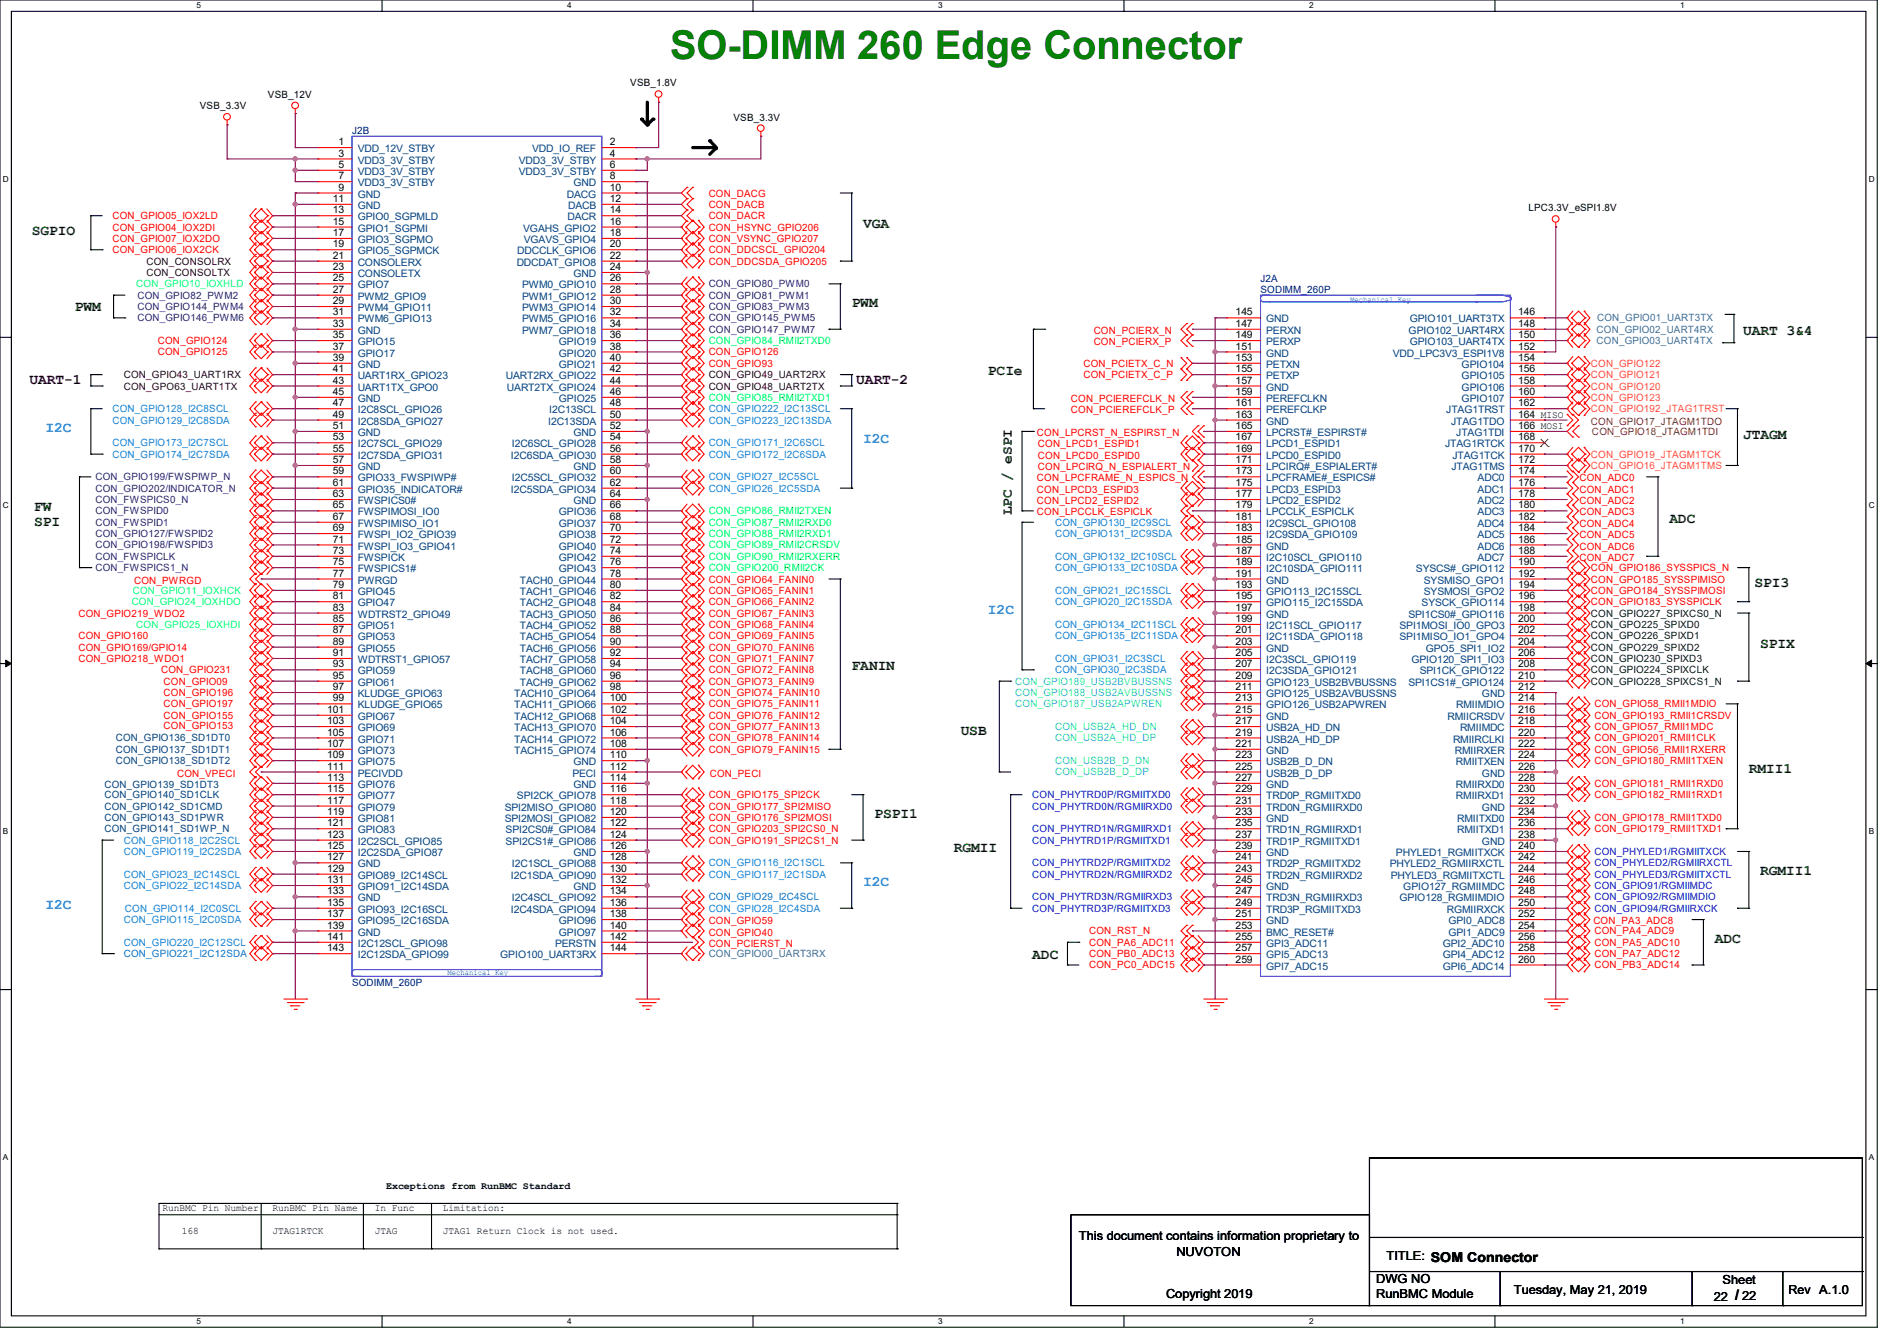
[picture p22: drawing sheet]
<svg xmlns="http://www.w3.org/2000/svg" width="297mm" height="210mm" viewBox="0 0 297 210" stroke-linecap="round" stroke-linejoin="round" font-family="sans-serif">
<defs><g id="words">
<text font-size="6.2" fill="#008000" x="104.9" y="9.3">SO-DIMM 260 Edge Connector</text>
<g font-size="2.3" fill="#004000">
<text x="135.1" y="35.6">VGA</text>
<text x="5" y="36.9">SGPIO</text>
<text x="11.7" y="48.6">PWM</text>
<text x="133.3" y="48.1">PWM</text>
<text x="272.9" y="52.5">UART 3&amp;4</text>
<text x="154.7" y="58.8">PCIe</text>
<text x="272.9" y="68.7">JTAGM</text>
<text x="5.3" y="80.1">FW</text>
<text x="5.3" y="82.4">SPI</text>
<text x="158.4" y="80.7" transform="rotate(-90 158.4 80.7)">LPC / eSPI</text>
<text x="261.4" y="81.9">ADC</text>
<text x="274.7" y="92">SPI3</text>
<text x="275.6" y="101.4">SPIX</text>
<text x="133.3" y="105">FANIN</text>
<text x="150.4" y="115.1">USB</text>
<text x="273.8" y="121">RMII1</text>
<text x="136.9" y="128.1">PSPI1</text>
<text x="149.4" y="133.4">RGMII</text>
<text x="275.6" y="137">RGMII1</text>
<text x="268.5" y="147.7">ADC</text>
<text x="161.6" y="150.2">ADC</text>
</g>
<g font-size="2.3" fill="#400000">
<text x="4.6" y="60.2">UART-1</text>
<text x="134.1" y="60.2">UART-2</text>
</g>
<g font-size="2.3" fill="#0080ff">
<text x="7.1" y="67.6">I2C</text>
<text x="135.1" y="69.4">I2C</text>
<text x="154.7" y="96.1">I2C</text>
<text x="7.1" y="142.3">I2C</text>
<text x="135.1" y="138.8">I2C</text>
</g>
<text font-size="2.3" x="271.7" y="203.6">/</text>
<g font-size="1.9">
<text x="168.9" y="194.1">This document contains information proprietary to</text>
<text x="184.2" y="196.6">NUVOTON</text>
<text x="217.1" y="197.4">TITLE: SOM Connector</text>
<text x="182.6" y="203.2">Copyright 2019</text>
<text x="215.5" y="200.9">DWG NO</text>
<text x="215.5" y="203.2">RunBMC Module</text>
<text x="237" y="202.7">Tuesday, May 21, 2019</text>
<text x="268.3" y="203.8">22</text>
<text x="269.7" y="201.1">Sheet</text>
<text x="272.8" y="203.6">22</text>
<text x="280" y="202.7">Rev A.1.0</text>
</g>
<g font-size="1.6">
<text x="31.3" y="17.1">VSB_3.3V</text>
<text x="42" y="15.3">VSB_12V</text>
<text x="98.7" y="13.5">VSB_1.8V</text>
<text x="53" y="22.7">1</text>
<text x="95.5" y="22.7">2</text>
<text x="114.8" y="18.9">VSB_3.3V</text>
<text x="53" y="24.5">3</text>
<text x="53" y="26.3">5</text>
<text x="53" y="28.1">7</text>
<text x="53" y="29.8">9</text>
<text x="95.5" y="24.5">4</text>
<text x="95.5" y="26.3">6</text>
<text x="95.5" y="28.1">8</text>
<text x="95.5" y="29.8">10</text>
<text x="52.1" y="31.6">11</text>
<text x="52.1" y="33.4">13</text>
<text x="52.1" y="35.2">15</text>
<text x="95.5" y="31.6">12</text>
<text x="95.5" y="33.4">14</text>
<text x="95.5" y="35.2">16</text>
<text x="239.3" y="33.1">LPC3.3V_eSPI1.8V</text>
<text x="52.1" y="37">17</text>
<text x="52.1" y="38.7">19</text>
<text x="52.1" y="40.5">21</text>
<text x="95.5" y="37">18</text>
<text x="95.5" y="38.7">20</text>
<text x="95.5" y="40.5">22</text>
<text x="52.1" y="42.3">23</text>
<text x="52.1" y="44.1">25</text>
<text x="52.1" y="45.8">27</text>
<text x="52.1" y="47.6">29</text>
<text x="95.5" y="42.3">24</text>
<text x="95.5" y="44.1">26</text>
<text x="95.5" y="45.8">28</text>
<text x="95.5" y="47.6">30</text>
<text x="52.1" y="49.4">31</text>
<text x="52.1" y="51.2">33</text>
<text x="52.1" y="53">35</text>
<text x="95.5" y="49.4">32</text>
<text x="95.5" y="51.2">34</text>
<text x="95.5" y="53">36</text>
<text x="193.5" y="51.2">147</text>
<text x="193.5" y="53">149</text>
<text x="193.5" y="49.4">145</text>
<text x="237.7" y="49.4">146</text>
<text x="237.7" y="51.2">148</text>
<text x="237.7" y="53">150</text>
<text x="52.1" y="54.7">37</text>
<text x="52.1" y="56.5">39</text>
<text x="52.1" y="58.3">41</text>
<text x="95.5" y="54.7">38</text>
<text x="95.5" y="56.5">40</text>
<text x="95.5" y="58.3">42</text>
<text x="193.5" y="54.7">151</text>
<text x="193.5" y="56.5">153</text>
<text x="193.5" y="58.3">155</text>
<text x="237.7" y="54.7">152</text>
<text x="237.7" y="56.5">154</text>
<text x="237.7" y="58.3">156</text>
<text x="52.1" y="60.1">43</text>
<text x="52.1" y="61.8">45</text>
<text x="52.1" y="63.6">47</text>
<text x="52.1" y="65.4">49</text>
<text x="95.5" y="60.1">44</text>
<text x="95.5" y="61.8">46</text>
<text x="95.5" y="63.6">48</text>
<text x="95.5" y="65.4">50</text>
<text x="193.5" y="60.1">157</text>
<text x="193.5" y="61.8">159</text>
<text x="193.5" y="63.6">161</text>
<text x="193.5" y="65.4">163</text>
<text x="237.7" y="60.1">158</text>
<text x="237.7" y="61.8">160</text>
<text x="237.7" y="63.6">162</text>
<text x="237.7" y="65.4">164 MISO</text>
<text x="52.1" y="67.2">51</text>
<text x="52.1" y="69">53</text>
<text x="52.1" y="70.7">55</text>
<text x="95.5" y="67.2">52</text>
<text x="95.5" y="69">54</text>
<text x="95.5" y="70.7">56</text>
<text x="193.5" y="67.2">165</text>
<text x="193.5" y="69">167</text>
<text x="193.5" y="70.7">169</text>
<text x="237.7" y="67.2">166 MOSI</text>
<text x="237.7" y="69">168</text>
<text x="237.7" y="70.7">170</text>
<text x="52.1" y="72.5">57</text>
<text x="52.1" y="74.3">59</text>
<text x="52.1" y="76.1">61</text>
<text x="52.1" y="77.9">63</text>
<text x="95.5" y="72.5">58</text>
<text x="95.5" y="74.3">60</text>
<text x="95.5" y="76.1">62</text>
<text x="95.5" y="77.9">64</text>
<text x="193.5" y="72.5">171</text>
<text x="193.5" y="74.3">173</text>
<text x="193.5" y="76.1">175</text>
<text x="193.5" y="77.9">177</text>
<text x="237.7" y="72.5">172</text>
<text x="237.7" y="74.3">174</text>
<text x="237.7" y="76.1">176</text>
<text x="237.7" y="77.9">178</text>
<text x="52.1" y="79.6">65</text>
<text x="52.1" y="81.4">67</text>
<text x="52.1" y="83.2">69</text>
<text x="95.5" y="79.6">66</text>
<text x="95.5" y="81.4">68</text>
<text x="95.5" y="83.2">70</text>
<text x="193.5" y="79.6">179</text>
<text x="193.5" y="81.4">181</text>
<text x="193.5" y="83.2">183</text>
<text x="237.7" y="79.6">180</text>
<text x="237.7" y="81.4">182</text>
<text x="237.7" y="83.2">184</text>
<text x="52.1" y="85">71</text>
<text x="52.1" y="86.7">73</text>
<text x="52.1" y="88.5">75</text>
<text x="95.5" y="85">72</text>
<text x="95.5" y="86.7">74</text>
<text x="95.5" y="88.5">76</text>
<text x="193.5" y="85">185</text>
<text x="193.5" y="86.7">187</text>
<text x="193.5" y="88.5">189</text>
<text x="237.7" y="85">186</text>
<text x="237.7" y="86.7">188</text>
<text x="237.7" y="88.5">190</text>
<text x="52.1" y="90.3">77</text>
<text x="52.1" y="92.1">79</text>
<text x="52.1" y="93.9">81</text>
<text x="52.1" y="95.6">83</text>
<text x="95.5" y="90.3">78</text>
<text x="95.5" y="92.1">80</text>
<text x="95.5" y="93.9">82</text>
<text x="95.5" y="95.6">84</text>
<text x="193.5" y="90.3">191</text>
<text x="193.5" y="92.1">193</text>
<text x="193.5" y="93.9">195</text>
<text x="193.5" y="95.6">197</text>
<text x="237.7" y="90.3">192</text>
<text x="237.7" y="92.1">194</text>
<text x="237.7" y="93.9">196</text>
<text x="237.7" y="95.6">198</text>
<text x="52.1" y="97.4">85</text>
<text x="52.1" y="99.2">87</text>
<text x="52.1" y="101">89</text>
<text x="95.5" y="97.4">86</text>
<text x="95.5" y="99.2">88</text>
<text x="95.5" y="101">90</text>
<text x="193.5" y="97.4">199</text>
<text x="193.5" y="99.2">201</text>
<text x="193.5" y="101">203</text>
<text x="237.7" y="97.4">200</text>
<text x="237.7" y="99.2">202</text>
<text x="237.7" y="101">204</text>
<text x="52.1" y="102.7">91</text>
<text x="52.1" y="104.5">93</text>
<text x="52.1" y="106.3">95</text>
<text x="95.5" y="102.7">92</text>
<text x="95.5" y="104.5">94</text>
<text x="95.5" y="106.3">96</text>
<text x="193.5" y="102.7">205</text>
<text x="193.5" y="104.5">207</text>
<text x="193.5" y="106.3">209</text>
<text x="237.7" y="102.7">206</text>
<text x="237.7" y="104.5">208</text>
<text x="237.7" y="106.3">210</text>
<text x="51.2" y="111.6">101</text>
<text x="51.2" y="113.4">103</text>
<text x="52.1" y="108.1">97</text>
<text x="52.1" y="109.9">99</text>
<text x="95.5" y="108.1">98</text>
<text x="95.5" y="109.9">100</text>
<text x="95.5" y="111.6">102</text>
<text x="95.5" y="113.4">104</text>
<text x="193.5" y="108.1">211</text>
<text x="193.5" y="109.9">213</text>
<text x="193.5" y="111.6">215</text>
<text x="193.5" y="113.4">217</text>
<text x="237.7" y="108.1">212</text>
<text x="237.7" y="109.9">214</text>
<text x="237.7" y="111.6">216</text>
<text x="237.7" y="113.4">218</text>
<text x="51.2" y="115.2">105</text>
<text x="51.2" y="117">107</text>
<text x="51.2" y="118.7">109</text>
<text x="95.5" y="115.2">106</text>
<text x="95.5" y="117">108</text>
<text x="95.5" y="118.7">110</text>
<text x="193.5" y="115.2">219</text>
<text x="193.5" y="117">221</text>
<text x="193.5" y="118.7">223</text>
<text x="237.7" y="115.2">220</text>
<text x="237.7" y="117">222</text>
<text x="237.7" y="118.7">224</text>
<text x="51.2" y="120.5">111</text>
<text x="51.2" y="122.3">113</text>
<text x="51.2" y="124.1">115</text>
<text x="51.2" y="125.9">117</text>
<text x="95.5" y="120.5">112</text>
<text x="95.5" y="122.3">114</text>
<text x="95.5" y="124.1">116</text>
<text x="95.5" y="125.9">118</text>
<text x="193.5" y="120.5">225</text>
<text x="193.5" y="122.3">227</text>
<text x="193.5" y="124.1">229</text>
<text x="193.5" y="125.9">231</text>
<text x="237.7" y="120.5">226</text>
<text x="237.7" y="122.3">228</text>
<text x="237.7" y="124.1">230</text>
<text x="237.7" y="125.9">232</text>
<text x="51.2" y="127.6">119</text>
<text x="51.2" y="129.4">121</text>
<text x="51.2" y="131.2">123</text>
<text x="95.5" y="127.6">120</text>
<text x="95.5" y="129.4">122</text>
<text x="95.5" y="131.2">124</text>
<text x="193.5" y="127.6">233</text>
<text x="193.5" y="129.4">235</text>
<text x="193.5" y="131.2">237</text>
<text x="237.7" y="127.6">234</text>
<text x="237.7" y="129.4">236</text>
<text x="237.7" y="131.2">238</text>
<text x="51.2" y="133">125</text>
<text x="51.2" y="134.7">127</text>
<text x="51.2" y="136.5">129</text>
<text x="95.5" y="133">126</text>
<text x="95.5" y="134.7">128</text>
<text x="95.5" y="136.5">130</text>
<text x="193.5" y="133">239</text>
<text x="193.5" y="134.7">241</text>
<text x="193.5" y="136.5">243</text>
<text x="237.7" y="133">240</text>
<text x="237.7" y="134.7">242</text>
<text x="237.7" y="136.5">244</text>
<text x="51.2" y="138.3">131</text>
<text x="51.2" y="140.1">133</text>
<text x="51.2" y="141.9">135</text>
<text x="51.2" y="143.6">137</text>
<text x="95.5" y="138.3">132</text>
<text x="95.5" y="140.1">134</text>
<text x="95.5" y="141.9">136</text>
<text x="95.5" y="143.6">138</text>
<text x="193.5" y="138.3">245</text>
<text x="193.5" y="140.1">247</text>
<text x="193.5" y="141.9">249</text>
<text x="193.5" y="143.6">251</text>
<text x="237.7" y="138.3">246</text>
<text x="237.7" y="140.1">248</text>
<text x="237.7" y="141.9">250</text>
<text x="237.7" y="143.6">252</text>
<text x="51.2" y="145.4">139</text>
<text x="51.2" y="147.2">141</text>
<text x="51.2" y="149">143</text>
<text x="95.5" y="145.4">140</text>
<text x="95.5" y="147.2">142</text>
<text x="95.5" y="149">144</text>
<text x="193.5" y="145.4">253</text>
<text x="193.5" y="147.2">255</text>
<text x="193.5" y="149">257</text>
<text x="237.7" y="145.4">254</text>
<text x="237.7" y="147.2">256</text>
<text x="237.7" y="149">258</text>
<text x="193.5" y="150.8">259</text>
<text x="237.7" y="150.8">260</text>
<text x="25.4" y="189.7">RunBMC Pin Number</text>
<text x="42.7" y="189.7">RunBMC Pin Name</text>
<text x="58.7" y="189.7">In Func</text>
<text x="60.5" y="186.2">Exceptions from RunBMC Standard</text>
<text x="69.3" y="189.7">Limitation:</text>
<text x="28.4" y="193.2">168</text>
<text x="42.7" y="193.2">JTAG1RTCK</text>
<text x="58.7" y="193.2">JTAG</text>
<text x="69.3" y="193.2">JTAG1 Return Clock is not used.</text>
</g>
<g font-size="1.6" fill="#000080">
<text x="55.1" y="21">J2B</text>
<text x="197.4" y="44.1">J2A</text>
<text x="197.4" y="45.9">SODIMM_260P</text>
<text x="55.1" y="154.3">SODIMM_260P</text>
</g>
<g font-size="1.6" fill="#004080">
<text x="56" y="23.8">VDD_12V_STBY</text>
<text x="83.3" y="23.8">VDD_IO_REF</text>
<text x="56" y="25.6">VDD3_3V_STBY</text>
<text x="56" y="27.4">VDD3_3V_STBY</text>
<text x="56" y="29.2">VDD3_3V_STBY</text>
<text x="81.2" y="25.6">VDD3_3V_STBY</text>
<text x="81.2" y="27.4">VDD3_3V_STBY</text>
<text x="89.8" y="29.2">GND</text>
<text x="56" y="30.9">GND</text>
<text x="56" y="32.7">GND</text>
<text x="56" y="34.5">GPIO0_SGPMLD</text>
<text x="88.7" y="30.9">DACG</text>
<text x="88.9" y="34.5">DACR</text>
<text x="88.9" y="32.7">DACB</text>
<text x="56" y="36.3">GPIO1_SGPMI</text>
<text x="56" y="38.1">GPIO3_SGPMO</text>
<text x="56" y="39.8">GPIO5_SGPMCK</text>
<text x="56" y="41.6">CONSOLERX</text>
<text x="80.9" y="41.6">DDCDAT_GPIO8</text>
<text x="81" y="39.8">DDCCLK_GPIO6</text>
<text x="81.9" y="36.3">VGAHS_GPIO2</text>
<text x="82" y="38.1">VGAVS_GPIO4</text>
<text x="56" y="43.4">CONSOLETX</text>
<text x="56" y="45.2">GPIO7</text>
<text x="56" y="46.9">PWM2_GPIO9</text>
<text x="81.7" y="45.2">PWM0_GPIO10</text>
<text x="81.7" y="46.9">PWM1_GPIO12</text>
<text x="89.8" y="43.4">GND</text>
<text x="56" y="48.7">PWM4_GPIO11</text>
<text x="56" y="50.5">PWM6_GPIO13</text>
<text x="56" y="52.3">GND</text>
<text x="81.7" y="48.7">PWM3_GPIO14</text>
<text x="81.7" y="50.5">PWM5_GPIO16</text>
<text x="81.7" y="52.3">PWM7_GPIO18</text>
<text x="198.2" y="52.3">PERXN</text>
<text x="198.2" y="50.5">GND</text>
<text x="220.6" y="52.3">GPIO102_UART4RX</text>
<text x="220.7" y="50.5">GPIO101_UART3TX</text>
<text x="56" y="54.1">GPIO15</text>
<text x="56" y="55.8">GPIO17</text>
<text x="56" y="57.6">GND</text>
<text x="56" y="59.4">UART1RX_GPIO23</text>
<text x="79.2" y="59.4">UART2RX_GPIO22</text>
<text x="87.5" y="54.1">GPIO19</text>
<text x="87.5" y="55.8">GPIO20</text>
<text x="87.5" y="57.6">GPIO21</text>
<text x="198.2" y="54.1">PERXP</text>
<text x="198.2" y="55.8">GND</text>
<text x="198.2" y="57.6">PETXN</text>
<text x="198.2" y="59.4">PETXP</text>
<text x="218.1" y="55.8">VDD_LPC3V3_ESPI1V8</text>
<text x="220.7" y="54.1">GPIO103_UART4TX</text>
<text x="228.9" y="57.6">GPIO104</text>
<text x="228.9" y="59.4">GPIO105</text>
<text x="56" y="61.2">UART1TX_GPO0</text>
<text x="56" y="63">GND</text>
<text x="56" y="64.7">I2C8SCL_GPIO26</text>
<text x="79.4" y="61.2">UART2TX_GPIO24</text>
<text x="86" y="64.7">I2C13SCL</text>
<text x="87.5" y="63">GPIO25</text>
<text x="198.2" y="61.2">GND</text>
<text x="198.2" y="63">PEREFCLKN</text>
<text x="198.2" y="64.7">PEREFCLKP</text>
<text x="226.4" y="64.7">JTAG1TRST</text>
<text x="228.9" y="61.2">GPIO106</text>
<text x="228.9" y="63">GPIO107</text>
<text x="56" y="66.5">I2C8SDA_GPIO27</text>
<text x="56" y="68.3">GND</text>
<text x="56" y="70.1">I2C7SCL_GPIO29</text>
<text x="56" y="71.8">I2C7SDA_GPIO31</text>
<text x="80" y="71.8">I2C6SDA_GPIO30</text>
<text x="80.1" y="70.1">I2C6SCL_GPIO28</text>
<text x="85.8" y="66.5">I2C13SDA</text>
<text x="89.8" y="68.3">GND</text>
<text x="198.2" y="66.5">GND</text>
<text x="198.2" y="68.3">LPCRST#_ESPIRST#</text>
<text x="198.2" y="70.1">LPCD1_ESPID1</text>
<text x="198.2" y="71.8">LPCD0_ESPID0</text>
<text x="226.3" y="70.1">JTAG1RTCK</text>
<text x="227.2" y="66.5">JTAG1TDO</text>
<text x="227.4" y="71.8">JTAG1TCK</text>
<text x="228" y="68.3">JTAG1TDI</text>
<text x="56" y="73.6">GND</text>
<text x="56" y="75.4">GPIO33_FWSPIWP#</text>
<text x="56" y="77.2">GPIO35_INDICATOR#</text>
<text x="80" y="77.2">I2C5SDA_GPIO34</text>
<text x="80.1" y="75.4">I2C5SCL_GPIO32</text>
<text x="89.8" y="73.6">GND</text>
<text x="198.2" y="73.6">LPCIRQ#_ESPIALERT#</text>
<text x="198.2" y="75.4">LPCFRAME#_ESPICS#</text>
<text x="198.2" y="77.2">LPCD3_ESPID3</text>
<text x="227.2" y="73.6">JTAG1TMS</text>
<text x="231.3" y="75.4">ADC0</text>
<text x="231.3" y="77.2">ADC1</text>
<text x="56" y="79">FWSPICS0#</text>
<text x="56" y="80.7">FWSPIMOSI_IO0</text>
<text x="56" y="82.5">FWSPIMISO_IO1</text>
<text x="87.5" y="80.7">GPIO36</text>
<text x="87.5" y="82.5">GPIO37</text>
<text x="89.8" y="79">GND</text>
<text x="198.2" y="79">LPCD2_ESPID2</text>
<text x="198.2" y="80.7">LPCCLK_ESPICLK</text>
<text x="198.2" y="82.5">I2C9SCL_GPIO108</text>
<text x="231.3" y="79">ADC2</text>
<text x="231.3" y="80.7">ADC3</text>
<text x="231.3" y="82.5">ADC4</text>
<text x="56" y="84.3">FWSPI_IO2_GPIO39</text>
<text x="56" y="86.1">FWSPI_IO3_GPIO41</text>
<text x="56" y="87.8">FWSPICK</text>
<text x="56" y="89.6">FWSPICS1#</text>
<text x="87.5" y="84.3">GPIO38</text>
<text x="87.5" y="86.1">GPIO40</text>
<text x="87.5" y="87.8">GPIO42</text>
<text x="87.5" y="89.6">GPIO43</text>
<text x="198.2" y="84.3">I2C9SDA_GPIO109</text>
<text x="198.2" y="86.1">GND</text>
<text x="198.2" y="87.8">I2C10SCL_GPIO110</text>
<text x="198.2" y="89.6">I2C10SDA_GPIO111</text>
<text x="221.7" y="89.6">SYSCS#_GPIO112</text>
<text x="231.3" y="86.1">ADC6</text>
<text x="231.3" y="87.8">ADC7</text>
<text x="231.3" y="84.3">ADC5</text>
<text x="56" y="91.4">PWRGD</text>
<text x="56" y="93.2">GPIO45</text>
<text x="56" y="95">GPIO47</text>
<text x="81.4" y="91.4">TACH0_GPIO44</text>
<text x="81.4" y="93.2">TACH1_GPIO46</text>
<text x="81.4" y="95">TACH2_GPIO48</text>
<text x="198.2" y="91.4">GND</text>
<text x="198.2" y="93.2">GPIO113_I2C15SCL</text>
<text x="198.2" y="95">GPIO115_I2C15SDA</text>
<text x="222.6" y="95">SYSCK_GPIO114</text>
<text x="222.9" y="91.4">SYSMISO_GPO1</text>
<text x="222.9" y="93.2">SYSMOSI_GPO2</text>
<text x="56" y="96.7">WDTRST2_GPIO49</text>
<text x="56" y="98.5">GPIO51</text>
<text x="56" y="100.3">GPIO53</text>
<text x="81.4" y="96.7">TACH3_GPIO50</text>
<text x="81.4" y="98.5">TACH4_GPIO52</text>
<text x="81.4" y="100.3">TACH5_GPIO54</text>
<text x="198.2" y="96.7">GND</text>
<text x="198.2" y="98.5">I2C11SCL_GPIO117</text>
<text x="198.2" y="100.3">I2C11SDA_GPIO118</text>
<text x="219.1" y="98.5">SPI1MOSI_IO0_GPO3</text>
<text x="219.1" y="100.3">SPI1MISO_IO1_GPO4</text>
<text x="220.5" y="96.7">SPI1CS0#_GPIO116</text>
<text x="56" y="102.1">GPIO55</text>
<text x="56" y="103.8">WDTRST1_GPIO57</text>
<text x="56" y="105.6">GPIO59</text>
<text x="56" y="107.4">GPIO61</text>
<text x="81.4" y="102.1">TACH6_GPIO56</text>
<text x="81.4" y="103.8">TACH7_GPIO58</text>
<text x="81.4" y="105.6">TACH8_GPIO60</text>
<text x="81.4" y="107.4">TACH9_GPIO62</text>
<text x="198.2" y="102.1">GND</text>
<text x="198.2" y="103.8">I2C3SCL_GPIO119</text>
<text x="198.2" y="105.6">I2C3SDA_GPIO121</text>
<text x="198.2" y="107.4">GPIO123_USB2BVBUSSNS</text>
<text x="220.5" y="107.4">SPI1CS1#_GPIO124</text>
<text x="221" y="103.8">GPIO120_SPI1_IO3</text>
<text x="222.3" y="105.6">SPI1CK_GPIO122</text>
<text x="223.2" y="102.1">GPO5_SPI1_IO2</text>
<text x="56" y="109.2">KLUDGE_GPIO63</text>
<text x="56" y="111">KLUDGE_GPIO65</text>
<text x="56" y="112.7">GPIO67</text>
<text x="80.5" y="109.2">TACH10_GPIO64</text>
<text x="80.5" y="111">TACH11_GPIO66</text>
<text x="80.5" y="112.7">TACH12_GPIO68</text>
<text x="198.2" y="109.2">GPIO125_USB2AVBUSSNS</text>
<text x="198.2" y="111">GPIO126_USB2APWREN</text>
<text x="198.2" y="112.7">GND</text>
<text x="226.6" y="112.7">RMIICRSDV</text>
<text x="228" y="111">RMIIMDIO</text>
<text x="232" y="109.2">GND</text>
<text x="18.1" y="116.1">CON_GPIO136_SD1DT0</text>
<text x="18.1" y="117.9">CON_GPIO137_SD1DT1</text>
<text x="18.1" y="119.7">CON_GPIO138_SD1DT2</text>
<text x="56" y="114.5">GPIO69</text>
<text x="56" y="116.3">GPIO71</text>
<text x="56" y="118.1">GPIO73</text>
<text x="56" y="119.8">GPIO75</text>
<text x="80.5" y="114.5">TACH13_GPIO70</text>
<text x="80.5" y="116.3">TACH14_GPIO72</text>
<text x="80.5" y="118.1">TACH15_GPIO74</text>
<text x="89.8" y="119.8">GND</text>
<text x="198.2" y="114.5">USB2A_HD_DN</text>
<text x="198.2" y="116.3">USB2A_HD_DP</text>
<text x="198.2" y="118.1">GND</text>
<text x="198.2" y="119.8">USB2B_D_DN</text>
<text x="227.5" y="116.3">RMIIRCLKI</text>
<text x="227.8" y="118.1">RMIIRXER</text>
<text x="228" y="119.8">RMIITXEN</text>
<text x="228.6" y="114.5">RMIIMDC</text>
<text x="16.3" y="125">CON_GPIO140_SD1CLK</text>
<text x="16.3" y="123.4">CON_GPIO139_SD1DT3</text>
<text x="56" y="121.6">PECIVDD</text>
<text x="56" y="123.4">GPIO76</text>
<text x="56" y="125.2">GPIO77</text>
<text x="80.9" y="125.2">SPI2CK_GPIO78</text>
<text x="89.6" y="121.6">PECI</text>
<text x="89.8" y="123.4">GND</text>
<text x="198.2" y="121.6">USB2B_D_DP</text>
<text x="198.2" y="123.4">GND</text>
<text x="198.2" y="125.2">TRD0P_RGMIITXD0</text>
<text x="228" y="123.4">RMIIRXD0</text>
<text x="228" y="125.2">RMIIRXD1</text>
<text x="232" y="121.6">GND</text>
<text x="16.3" y="126.8">CON_GPIO142_SD1CMD</text>
<text x="16.3" y="128.6">CON_GPIO143_SD1PWR</text>
<text x="16.3" y="130.3">CON_GPIO141_SD1WP_N</text>
<text x="56" y="127">GPIO79</text>
<text x="56" y="128.7">GPIO81</text>
<text x="56" y="130.5">GPIO83</text>
<text x="79" y="127">SPI2MISO_GPIO80</text>
<text x="79" y="128.7">SPI2MOSI_GPIO82</text>
<text x="79.2" y="130.5">SPI2CS0#_GPIO84</text>
<text x="198.2" y="127">TRD0N_RGMIIRXD0</text>
<text x="198.2" y="128.7">GND</text>
<text x="198.2" y="130.5">TRD1N_RGMIIRXD1</text>
<text x="228.1" y="128.7">RMIITXD0</text>
<text x="228.1" y="130.5">RMIITXD1</text>
<text x="232" y="127">GND</text>
<text x="56" y="132.3">I2C2SCL_GPIO85</text>
<text x="56" y="134.1">I2C2SDA_GPIO87</text>
<text x="56" y="135.8">GND</text>
<text x="56" y="137.6">GPIO89_I2C14SCL</text>
<text x="79.2" y="132.3">SPI2CS1#_GPIO86</text>
<text x="80" y="137.6">I2C1SDA_GPIO90</text>
<text x="80.1" y="135.8">I2C1SCL_GPIO88</text>
<text x="89.8" y="134.1">GND</text>
<text x="198.2" y="132.3">TRD1P_RGMIITXD1</text>
<text x="198.2" y="134.1">GND</text>
<text x="198.2" y="135.8">TRD2P_RGMIITXD2</text>
<text x="198.2" y="137.6">TRD2N_RGMIIRXD2</text>
<text x="217.6" y="135.8">PHYLED2_RGMIIRXCTL</text>
<text x="217.8" y="137.6">PHYLED3_RGMIITXCTL</text>
<text x="218.6" y="134.1">PHYLED1_RGMIITXCK</text>
<text x="232" y="132.3">GND</text>
<text x="56" y="139.4">GPIO91_I2C14SDA</text>
<text x="56" y="141.2">GND</text>
<text x="56" y="143">GPIO93_I2C16SCL</text>
<text x="80" y="143">I2C4SDA_GPIO94</text>
<text x="80.1" y="141.2">I2C4SCL_GPIO92</text>
<text x="89.8" y="139.4">GND</text>
<text x="198.2" y="139.4">GND</text>
<text x="198.2" y="141.2">TRD3N_RGMIIRXD3</text>
<text x="198.2" y="143">TRD3P_RGMIITXD3</text>
<text x="219.1" y="141.2">GPIO128_RGMIIMDIO</text>
<text x="219.7" y="139.4">GPIO127_RGMIIMDC</text>
<text x="226.5" y="143">RGMIIRXCK</text>
<text x="56" y="144.7">GPIO95_I2C16SDA</text>
<text x="56" y="146.5">GND</text>
<text x="56" y="148.3">I2C12SCL_GPIO98</text>
<text x="86.9" y="148.3">PERSTN</text>
<text x="87.5" y="144.7">GPIO96</text>
<text x="87.5" y="146.5">GPIO97</text>
<text x="198.2" y="144.7">GND</text>
<text x="198.2" y="146.5">BMC_RESET#</text>
<text x="198.2" y="148.3">GPI3_ADC11</text>
<text x="225.9" y="148.3">GPI2_ADC10</text>
<text x="226.8" y="144.7">GPI0_ADC8</text>
<text x="226.8" y="146.5">GPI1_ADC9</text>
<text x="56" y="150.1">I2C12SDA_GPIO99</text>
<text x="78.3" y="150.1">GPIO100_UART3RX</text>
<text x="198.2" y="150.1">GPI5_ADC13</text>
<text x="198.2" y="151.9">GPI7_ADC15</text>
<text x="225.9" y="150.1">GPI4_ADC12</text>
<text x="225.9" y="151.9">GPI6_ADC14</text>
</g>
<g font-size="1.6" fill="#f00">
<text x="17.6" y="34.3">CON_GPIO05_IOX2LD</text>
<text x="111" y="30.8">CON_DACG</text>
<text x="111" y="32.6">CON_DACB</text>
<text x="111" y="34.3">CON_DACR</text>
<text x="17.6" y="36.1">CON_GPIO04_IOX2DI</text>
<text x="17.6" y="37.9">CON_GPIO07_IOX2DO</text>
<text x="17.6" y="39.7">CON_GPIO06_IOX2CK</text>
<text x="111" y="36.1">CON_HSYNC_GPIO206</text>
<text x="111" y="37.9">CON_VSYNC_GPIO207</text>
<text x="111" y="39.7">CON_DDCSCL_GPIO204</text>
<text x="111" y="41.4">CON_DDCSDA_GPIO205</text>
<text x="24.7" y="53.9">CON_GPIO124</text>
<text x="171.2" y="52.3">CON_PCIERX_N</text>
<text x="24.7" y="55.7">CON_GPIO125</text>
<text x="111" y="57.4">CON_GPIO93</text>
<text x="111" y="55.7">CON_GPIO126</text>
<text x="169.6" y="57.4">CON_PCIETX_C_N</text>
<text x="169.6" y="59.2">CON_PCIETX_C_P</text>
<text x="171.2" y="54.1">CON_PCIERX_P</text>
<text x="167.7" y="62.9">CON_PCIEREFCLK_N</text>
<text x="167.7" y="64.7">CON_PCIEREFCLK_P</text>
<text x="162.3" y="68.3">CON_LPCRST_N_ESPIRST_N</text>
<text x="162.5" y="71.8">CON_LPCD0_ESPID0</text>
<text x="162.5" y="70.1">CON_LPCD1_ESPID1</text>
<text x="162.3" y="77.2">CON_LPCD3_ESPID3</text>
<text x="162.3" y="75.4">CON_LPCFRAME_N_ESPICS_N</text>
<text x="162.5" y="73.6">CON_LPCIRQ_N_ESPIALERT_N</text>
<text x="247.3" y="77.2">CON_ADC1</text>
<text x="247.3" y="75.4">CON_ADC0</text>
<text x="162.3" y="80.7">CON_LPCCLK_ESPICLK</text>
<text x="162.3" y="78.9">CON_LPCD2_ESPID2</text>
<text x="247.3" y="82.5">CON_ADC4</text>
<text x="247.3" y="78.9">CON_ADC2</text>
<text x="247.3" y="80.7">CON_ADC3</text>
<text x="247.3" y="84.3">CON_ADC5</text>
<text x="247.3" y="86.1">CON_ADC6</text>
<text x="247.3" y="87.8">CON_ADC7</text>
<text x="249.1" y="89.4">CON_GPIO186_SYSSPICS_N</text>
<text x="21" y="91.4">CON_PWRGD</text>
<text x="111" y="91.2">CON_GPIO64_FANIN0</text>
<text x="111" y="93">CON_GPIO65_FANIN1</text>
<text x="111" y="94.8">CON_GPIO66_FANIN2</text>
<text x="249.1" y="91.2">CON_GPO185_SYSSPIMISO</text>
<text x="249.1" y="94.8">CON_GPIO183_SYSSPICLK</text>
<text x="249.1" y="93">CON_GPO184_SYSSPIMOSI</text>
<text x="12.3" y="96.6">CON_GPIO219_WDO2</text>
<text x="12.3" y="101.9">CON_GPIO169/GPIO14</text>
<text x="12.3" y="100.1">CON_GPIO160</text>
<text x="111" y="101.9">CON_GPIO70_FANIN6</text>
<text x="111" y="96.6">CON_GPIO67_FANIN3</text>
<text x="111" y="100.1">CON_GPIO69_FANIN5</text>
<text x="111" y="98.3">CON_GPIO68_FANIN4</text>
<text x="12.3" y="103.7">CON_GPIO218_WDO1</text>
<text x="25.2" y="105.4">CON_GPIO231</text>
<text x="25.6" y="107.2">CON_GPIO09</text>
<text x="111" y="103.7">CON_GPIO71_FANIN7</text>
<text x="111" y="105.4">CON_GPIO72_FANIN8</text>
<text x="111" y="107.2">CON_GPIO73_FANIN9</text>
<text x="25.6" y="112.6">CON_GPIO155</text>
<text x="25.6" y="109">CON_GPIO196</text>
<text x="25.6" y="110.8">CON_GPIO197</text>
<text x="111" y="109">CON_GPIO74_FANIN10</text>
<text x="111" y="112.6">CON_GPIO76_FANIN12</text>
<text x="111" y="110.8">CON_GPIO75_FANIN11</text>
<text x="249.6" y="112.6">CON_GPIO193_RMII1CRSDV</text>
<text x="249.6" y="110.8">CON_GPIO58_RMII1MDIO</text>
<text x="25.6" y="114.2">CON_GPIO153</text>
<text x="111" y="116.1">CON_GPIO78_FANIN14</text>
<text x="111" y="114.3">CON_GPIO77_FANIN13</text>
<text x="111" y="117.9">CON_GPIO79_FANIN15</text>
<text x="249.6" y="119.7">CON_GPIO180_RMII1TXEN</text>
<text x="249.6" y="117.9">CON_GPIO56_RMII1RXERR</text>
<text x="249.6" y="116.1">CON_GPIO201_RMII1CLK</text>
<text x="249.6" y="114.3">CON_GPIO57_RMII1MDC</text>
<text x="27.7" y="121.6">CON_VPECI</text>
<text x="111" y="125">CON_GPIO175_SPI2CK</text>
<text x="111.1" y="121.6">CON_PECI</text>
<text x="249.6" y="125">CON_GPIO182_RMII1RXD1</text>
<text x="249.6" y="123.2">CON_GPIO181_RMII1RXD0</text>
<text x="111" y="128.6">CON_GPIO176_SPI2MOSI</text>
<text x="111" y="126.8">CON_GPIO177_SPI2MISO</text>
<text x="111" y="130.3">CON_GPIO203_SPI2CS0_N</text>
<text x="249.6" y="130.3">CON_GPIO179_RMII1TXD1</text>
<text x="249.6" y="128.6">CON_GPIO178_RMII1TXD0</text>
<text x="111" y="132.1">CON_GPIO191_SPI2CS1_N</text>
<text x="111" y="148.3">CON_PCIERST_N</text>
<text x="111" y="146.5">CON_GPIO40</text>
<text x="111" y="144.7">CON_GPIO59</text>
<text x="170.5" y="149.9">CON_PB0_ADC13</text>
<text x="170.5" y="148.1">CON_PA6_ADC11</text>
<text x="170.5" y="146.3">CON_RST_N</text>
<text x="249.5" y="144.7">CON_PA3_ADC8</text>
<text x="249.6" y="149.9">CON_PA7_ADC12</text>
<text x="249.6" y="148.1">CON_PA5_ADC10</text>
<text x="249.6" y="146.3">CON_PA4_ADC9</text>
<text x="170.5" y="151.7">CON_PC0_ADC15</text>
<text x="249.6" y="151.7">CON_PB3_ADC14</text>
</g>
<g font-size="1.6" fill="#400000">
<text x="22.9" y="41.4">CON_CONSOLRX</text>
<text x="22.9" y="43.2">CON_CONSOLTX</text>
<text x="19.4" y="59.2">CON_GPIO43_UART1RX</text>
<text x="111" y="59.2">CON_GPIO49_UART2RX</text>
<text x="19.4" y="61">CON_GPO63_UART1TX</text>
<text x="111" y="61">CON_GPIO48_UART2TX</text>
</g>
<g font-size="1.6" fill="#00ff80">
<text x="21.3" y="45">CON_GPIO10_IOXHLD</text>
<text x="20.6" y="94.8">CON_GPIO24_IOXHDO</text>
<text x="20.8" y="93">CON_GPIO11_IOXHCK</text>
<text x="21.3" y="98.3">CON_GPIO25_IOXHDI</text>
</g>
<g font-size="1.6" fill="#400080">
<text x="21.5" y="46.8">CON_GPIO82_PWM2</text>
<text x="111" y="45">CON_GPIO80_PWM0</text>
<text x="111" y="46.8">CON_GPIO81_PWM1</text>
<text x="21.5" y="48.6">CON_GPIO144_PWM4</text>
<text x="21.5" y="50.3">CON_GPIO146_PWM6</text>
<text x="111" y="52.1">CON_GPIO147_PWM7</text>
<text x="111" y="48.6">CON_GPIO83_PWM3</text>
<text x="111" y="50.3">CON_GPIO145_PWM5</text>
<text x="14.9" y="77">CON_GPIO202/INDICATOR_N</text>
<text x="14.9" y="75.2">CON_GPIO199/FWSPIWP_N</text>
<text x="14.9" y="78.8">CON_FWSPICS0_N</text>
<text x="14.9" y="80.6">CON_FWSPID0</text>
<text x="14.9" y="82.3">CON_FWSPID1</text>
<text x="14.9" y="84.1">CON_GPIO127/FWSPID2</text>
<text x="14.9" y="87.7">CON_FWSPICLK</text>
<text x="14.9" y="85.9">CON_GPIO198/FWSPID3</text>
<text x="14.9" y="89.4">CON_FWSPICS1_N</text>
</g>
<g font-size="1.6" fill="#0f0">
<text x="111" y="53.9">CON_GPIO84_RMII2TXD0</text>
<text x="111" y="62.8">CON_GPIO85_RMII2TXD1</text>
<text x="111" y="80.6">CON_GPIO86_RMII2TXEN</text>
<text x="111" y="82.3">CON_GPIO87_RMII2RXD0</text>
<text x="111" y="84.1">CON_GPIO88_RMII2RXD1</text>
<text x="111" y="87.7">CON_GPIO90_RMII2RXERR</text>
<text x="111" y="85.9">CON_GPIO89_RMII2CRSDV</text>
<text x="111" y="89.4">CON_GPIO200_RMII2CK</text>
</g>
<g font-size="1.6" fill="#408080">
<text x="250" y="52.1">CON_GPIO02_UART4RX</text>
<text x="250" y="53.9">CON_GPIO03_UART4TX</text>
<text x="250.1" y="50.3">CON_GPIO01_UART3TX</text>
<text x="111" y="149.9">CON_GPIO00_UART3RX</text>
</g>
<g font-size="1.6" fill="#ff8000">
<text x="249.1" y="57.4">CON_GPIO122</text>
<text x="249.1" y="59.2">CON_GPIO121</text>
<text x="249.1" y="61">CON_GPIO120</text>
<text x="249.1" y="62.8">CON_GPIO123</text>
<text x="249.1" y="64.6">CON_GPIO192_JTAG1TRST</text>
<text x="249.1" y="71.7">CON_GPIO19_JTAGM1TCK</text>
<text x="249.1" y="73.4">CON_GPIO16_JTAGM1TMS</text>
</g>
<g font-size="1.6" fill="#0080ff">
<text x="17.6" y="64.6">CON_GPIO128_I2C8SCL</text>
<text x="111" y="64.6">CON_GPIO222_I2C13SCL</text>
<text x="17.6" y="66.3">CON_GPIO129_I2C8SDA</text>
<text x="17.6" y="69.9">CON_GPIO173_I2C7SCL</text>
<text x="17.6" y="71.7">CON_GPIO174_I2C7SDA</text>
<text x="111" y="71.7">CON_GPIO172_I2C6SDA</text>
<text x="111" y="69.9">CON_GPIO171_I2C6SCL</text>
<text x="111" y="66.3">CON_GPIO223_I2C13SDA</text>
<text x="111" y="77">CON_GPIO26_I2C5SDA</text>
<text x="111" y="75.2">CON_GPIO27_I2C5SCL</text>
<text x="165.2" y="82.3">CON_GPIO130_I2C9SCL</text>
<text x="165.2" y="87.7">CON_GPIO132_I2C10SCL</text>
<text x="165.2" y="89.4">CON_GPIO133_I2C10SDA</text>
<text x="165.2" y="84.1">CON_GPIO131_I2C9SDA</text>
<text x="165.2" y="93">CON_GPIO21_I2C15SCL</text>
<text x="165.2" y="94.8">CON_GPIO20_I2C15SDA</text>
<text x="165.2" y="98.3">CON_GPIO134_I2C11SCL</text>
<text x="165.2" y="100.1">CON_GPIO135_I2C11SDA</text>
<text x="165.2" y="103.7">CON_GPIO31_I2C3SCL</text>
<text x="165.2" y="105.4">CON_GPIO30_I2C3SDA</text>
<text x="19.4" y="137.5">CON_GPIO23_I2C14SCL</text>
<text x="19.4" y="133.9">CON_GPIO119_I2C2SDA</text>
<text x="19.4" y="132.1">CON_GPIO118_I2C2SCL</text>
<text x="111" y="137.5">CON_GPIO117_I2C1SDA</text>
<text x="111" y="135.7">CON_GPIO116_I2C1SCL</text>
<text x="19.4" y="139.2">CON_GPIO22_I2C14SDA</text>
<text x="19.6" y="142.8">CON_GPIO114_I2C0SCL</text>
<text x="111" y="142.8">CON_GPIO28_I2C4SDA</text>
<text x="19.4" y="148.1">CON_GPIO220_I2C12SCL</text>
<text x="19.4" y="144.6">CON_GPIO115_I2C0SDA</text>
</g>
<g font-size="1.6" fill="#804000">
<text x="249.1" y="66.5">CON_GPIO17_JTAGM1TDO</text>
<text x="249.3" y="68.1">CON_GPIO18_JTAGM1TDI</text>
</g>
<g font-size="1.6" fill="#004000">
<text x="249.1" y="101.9">CON_GPO229_SPIXD2</text>
<text x="249.1" y="98.3">CON_GPO225_SPIXD0</text>
<text x="249.1" y="100.1">CON_GPO226_SPIXD1</text>
<text x="249.1" y="96.6">CON_GPIO227_SPIXCS0_N</text>
<text x="249.1" y="103.7">CON_GPIO230_SPIXD3</text>
<text x="249.1" y="105.4">CON_GPIO224_SPIXCLK</text>
<text x="249.1" y="107.2">CON_GPIO228_SPIXCS1_N</text>
</g>
<g font-size="1.6" fill="#0ff">
<text x="159" y="107.2">CON_GPIO189_USB2BVBUSSNS</text>
<text x="159" y="110.8">CON_GPIO187_USB2APWREN</text>
<text x="159" y="109">CON_GPIO188_USB2AVBUSSNS</text>
<text x="165.2" y="119.7">CON_USB2B_D_DN</text>
<text x="165.2" y="114.3">CON_USB2A_HD_DN</text>
<text x="165.2" y="116.1">CON_USB2A_HD_DP</text>
<text x="165.2" y="121.5">CON_USB2B_D_DP</text>
</g>
<g font-size="1.6" fill="#00f">
<text x="161.6" y="125">CON_PHYTRD0P/RGMIITXD0</text>
<text x="161.6" y="130.3">CON_PHYTRD1N/RGMIIRXD1</text>
<text x="161.6" y="126.8">CON_PHYTRD0N/RGMIIRXD0</text>
<text x="161.6" y="132.1">CON_PHYTRD1P/RGMIITXD1</text>
<text x="161.6" y="135.7">CON_PHYTRD2P/RGMIITXD2</text>
<text x="161.6" y="137.5">CON_PHYTRD2N/RGMIIRXD2</text>
<text x="249.6" y="135.7">CON_PHYLED2/RGMIIRXCTL</text>
<text x="249.6" y="133.9">CON_PHYLED1/RGMIITXCK</text>
<text x="249.6" y="137.5">CON_PHYLED3/RGMIITXCTL</text>
<text x="161.6" y="142.8">CON_PHYTRD3P/RGMIITXD3</text>
<text x="161.6" y="141">CON_PHYTRD3N/RGMIIRXD3</text>
<text x="249.6" y="142.8">CON_GPIO94/RGMIIRXCK</text>
<text x="249.6" y="141">CON_GPIO92/RGMIIMDIO</text>
<text x="249.6" y="139.2">CON_GPIO91/RGMIIMDC</text>
</g>
<g font-size="1.6" fill="#0080c0">
<text x="111" y="141">CON_GPIO29_I2C4SCL</text>
<text x="19.4" y="149.9">CON_GPIO221_I2C12SDA</text>
</g>
<g font-size="1.3">
<text x="30.8" y="1.3">5</text>
<text x="88.8" y="1.3">4</text>
<text x="146.9" y="1.3">3</text>
<text x="205" y="1.3">2</text>
<text x="263.1" y="1.3">1</text>
<text x=".5" y="28.4">D</text>
<text x="292.6" y="28.4">D</text>
<text x=".5" y="79.5">C</text>
<text x="292.6" y="79.5">C</text>
<text x=".5" y="130.6">B</text>
<text x="292.6" y="130.6">B</text>
<text x=".5" y="181.7">A</text>
<text x="292.6" y="181.7">A</text>
<text x="30.8" y="207.4">5</text>
<text x="88.8" y="207.4">4</text>
<text x="146.9" y="207.4">3</text>
<text x="205" y="207.4">2</text>
<text x="263.1" y="207.4">1</text>
</g>
<g font-size="1.2" fill="#00f">
<text x="211.4" y="47.2">Mechanical Key</text>
<text x="70.1" y="152.7">Mechanical Key</text>
</g>
</g></defs>
<path d="M0 0h293.9v207.9h-293.9zM1.8 1.8h290.3v204.3h-290.3z" fill="none" stroke="#000" stroke-width=".17"/>
<g fill="#fff">
<path d="M30.8 .2h.7v1.4h-.7z"/>
<path d="M30.8 206.2h.7v1.4h-.7z"/>
</g>
<path d="M59.8 0v1.8M59.8 206.1v1.8" fill="none" stroke="#000" stroke-width=".17"/>
<g fill="#fff">
<path d="M88.8 .2h.7v1.4h-.7z"/>
<path d="M88.8 206.2h.7v1.4h-.7z"/>
</g>
<path d="M117.9 0v1.8M117.9 206.1v1.8" fill="none" stroke="#000" stroke-width=".17"/>
<g fill="#fff">
<path d="M146.9 .2h.7v1.4h-.7z"/>
<path d="M146.9 206.2h.7v1.4h-.7z"/>
</g>
<path d="M176 0v1.8M176 206.1v1.8" fill="none" stroke="#000" stroke-width=".17"/>
<g fill="#fff">
<path d="M205 .2h.7v1.4h-.7z"/>
<path d="M205 206.2h.7v1.4h-.7z"/>
</g>
<path d="M234.1 0v1.8M234.1 206.1v1.8" fill="none" stroke="#000" stroke-width=".17"/>
<g fill="#fff">
<path d="M263.1 .2h.6v1.4h-.6z"/>
<path d="M263.1 206.2h.6v1.4h-.6z"/>
<path d="M.5 27.3h.9v1.4h-.9z"/>
<path d="M292.6 27.3h.9v1.4h-.9z"/>
<path d="M.5 78.4h.9v1.4h-.9z"/>
<path d="M292.6 78.4h.9v1.4h-.9z"/>
</g>
<path d="M0 52.8h1.8M292.1 52.8h1.8" fill="none" stroke="#000" stroke-width=".17"/>
<g fill="#fff">
<path d="M.5 129.5h.8v1.4h-.8z"/>
<path d="M292.6 129.5h.8v1.4h-.8z"/>
</g>
<path d="M0 103.9h1.8M292.1 103.9h1.8" fill="none" stroke="#000" stroke-width=".17"/>
<path d="M.9 103.4l.9 .5-.9 .5zM292.1 103.9l.9-.5v1z" fill="#000" stroke="#000" stroke-width=".16"/>
<g fill="#fff">
<path d="M.5 180.5h.8v1.4h-.8z"/>
<path d="M292.6 180.5h.8v1.4h-.8z"/>
</g>
<g fill="none" stroke="#000" stroke-width=".17">
<path d="M14.2 33.8h.1M14.2 39.1h.1M14.2 39.1h1.8M14.2 33.8v5.3M14.2 33.8h1.8M16 39.1h.1M131.6 30.2h1.7M133.3 30.2h.1M133.3 30.2v10.7M14.2 58.7h.1M14.2 58.7v1.8M14.2 58.7h1.8"/>
<path d="M17.8 46.2h.1M17.8 49.8h.1M17.8 46.2h1.8M17.8 46.2v3.6M17.8 49.8h1.8M19.6 49.8h.1M129.8 51.6h.1M129.8 51.6h1.8M129.8 44.4h1.8M131.6 40.9h.1M131.6 51.6h.1M131.6 44.4h.1"/>
<path d="M131.6 40.9h1.7M131.6 44.4v7.2M131.6 58.7h1.7M133.3 40.9h.1M133.3 58.7h.1M133.3 58.7v1.8M161.8 51.6h.1M161.8 51.6v12.4M161.8 51.6h1.8M163.6 51.6h.1M269.7 53.7h.1M269.7 53.7h1.8"/>
<path d="M270.1 49.2h1.4M271.5 49.2h.1M271.5 53.7h.1M271.5 49.2v4.5M12.4 74.7h.1M12.4 74.7v14.2M12.4 74.7h1.8M14.2 64h.1M14.2 71.1h.1M14.2 60.5h.1M14.2 64h1.8M14.2 64v7.1"/>
<path d="M14.2 71.1h1.8M14.2 60.5h1.8M16 71.1h.1M16 60.5h.1M131.6 60.5h.1M131.6 64h1.7M131.6 76.5h1.7M131.6 60.5h1.7M133.3 76.5h.1M133.3 64h.1M133.3 60.5h.1M133.3 64v12.5"/>
<path d="M160 67.6h.1M160 67.6v12.4M160 67.6h1.8M161.8 64h.1M161.8 67.6h.1M161.8 64h1.8M257.8 74.7h1.8M259.6 74.7h.1M259.6 74.7v12.4M270.3 72.9h.1M270.3 64h1.7M270.3 72.9h1.7"/>
<path d="M272 72.9h.1M272 64h.1M272 64v8.9M12.4 88.9h.1M12.4 88.9h1.8M14.2 88.9h.1M129.8 90.7h1.8M131.6 90.7h.1M131.6 90.7v26.6M160 80h.1M160 81.8h.1M160 81.8v23.1"/>
<path d="M160 80h1.8M160 81.8h1.8M257.8 87.1h.1M257.8 87.1h1.8M259.6 87.1h.1M272 94.2h.1M272 88.9h1.8M272 94.2h1.8M272 96h1.8M273.8 88.9h.1M273.8 94.2h.1M273.8 96h.1"/>
<path d="M273.8 88.9v5.3M273.8 96v10.7M129.8 117.3h.1M129.8 117.3h1.8M131.6 117.3h.1M156.5 106.7h.1M156.5 106.7v14.2M156.5 106.7h1.7M158.2 106.7h.1M160 104.9h.1M160 104.9h1.8M161.8 104.9h.1"/>
<path d="M270.3 110.2h1.7M272 110.2h.1M272 106.7h.1M272 106.7h1.8M272 110.2v19.6M273.8 106.7h.1M16 131.6h.1M16 131.6h1.8M16 131.6v17.8M131.6 135.1h1.7M133.3 135.1h.1M133.3 124.5h1.8"/>
<path d="M133.3 135.1v7.1M133.3 131.6h1.8M135.1 131.6h.1M135.1 124.5h.1M135.1 124.5v7.1M156.5 120.9h.1M156.5 120.9h1.7M158.2 124.5h.1M158.2 124.5h1.8M158.2 124.5v17.7M270.3 129.8h.1M270.3 129.8h1.7"/>
<path d="M272 129.8h.1M272 133.3h1.8M273.8 133.3h.1M273.8 133.3v8.9M0 155h1.8M16 149.4h.1M16 149.4h1.8M17.8 149.4h.1M131.6 142.2h1.7M133.3 142.2h.1M158.2 142.2h.1M158.2 142.2h1.8"/>
<path d="M167.1 151.1h.1M167.1 147.6h.1M167.1 151.1h1.8M167.1 147.6h1.8M167.1 147.6v3.5M168.9 147.6h.1M264.9 151.1h.1M264.9 151.1h1.8M264.9 144h1.8M266.7 144h.1M266.7 151.1h.1M266.7 144v7.1"/>
<path d="M272 142.2h.1M272 142.2h1.8M273.8 142.2h.1M292.1 155h1.8M24.9 195.6h.1M24.9 190.2h115.6M24.9 195.6h115.6M40.9 195.6h.1M40.9 188.5v7.1M56.9 195.6h.1M56.9 188.5v7.1M67.6 195.6h.1"/>
<path d="M67.6 188.5v7.1M140.5 190.2h.1M140.5 188.5h.1M140.5 195.6h.1M140.5 188.5h-115.6v7.1M140.5 188.5v7.1M167.7 190.2h46.7v14.3h-46.7zM214.4 181.4h77.2v23.1h-77.2zM214.4 199.1h77.2M214.4 193.8h77.2M234.9 199.1v5.4M264.9 199.1v5.4"/>
<path d="M279.1 199.1v5.4M291.6 199.1h.1M291.6 193.8h.1M234.9 204.5h.1M264.9 204.5h.1M279.1 204.5h.1"/>
</g>
<path d="M100.5 18.7l.8 .9M101.3 16v3.6M102.2 18.7l-.9 .9M108.5 23.1h3.5M111.1 22.1l.9 .8M112 23.3l-.9 .9" fill="none" stroke="#000" stroke-width=".51"/>
<g fill="#000">
<circle cx="100.5" cy="18.7" r=".25"/>
<circle cx="101.3" cy="19.6" r=".25"/>
<circle cx="102.2" cy="18.7" r=".25"/>
<circle cx="111.1" cy="22.1" r=".25"/>
<circle cx="112" cy="23.3" r=".25"/>
<circle cx="112" cy="23.1" r=".25"/>
</g>
<g fill="none" stroke="#f00" stroke-width=".17">
<path d="M35.6 19.6h.1M35.6 18.8v.8M46.2 17.8h.1M46.2 17.1v.7M103.1 16h.1M103.1 15.3v.7M39.8 33.8h.1M39.8 35.6h.1M39.8 37.3h.1M39.8 39.1h.1M39.8 33.8l1.1 1 1.1-1M39.8 35.6l1.1 1 1.1-1"/>
<path d="M39.8 37.3l1.1 1.1 1.1-1.1M39.8 39.1l1.1 1.1 1.1-1.1M40 34.8h.1M40 32.7h.1M40 36.6h.1M40 34.5h.1M40 38.4h.1M40 36.3h.1M40 38.1h.1M40 39.8h.1M40 32.7l-.9 1.1 .9 1M40 34.5l-.9 1.1 .9 1"/>
<path d="M40 36.3l-.9 1 .9 1.1M40 38.1l-.9 1 .9 1.1M40 39.8l-.9 1.1 .9 1.1M40.9 32.7h.1M40.9 34.5h.1M40.9 36.3h.1M40.9 38.1h.1M40.9 39.8h.1M40.9 32.7l-1.1 1.1M40.9 32.7l1.1 1.1M40.9 34.5l-1.1 1.1M40.9 34.5l1.1 1.1"/>
<path d="M40.9 36.3l-1.1 1M40.9 36.3l1.1 1M40.9 38.1l-1.1 1M40.9 38.1l1.1 1M40.9 39.8l-1.1 1.1M40.9 39.8l1.1 1.1M41.8 32.7l.9 1.1M41.8 34.5l.9 1.1M41.8 36.3l.9 1M41.8 38.1l.9 1M41.8 39.8l.9 1.1M42 33.8h.1"/>
<path d="M42 35.6h.1M42 37.3h.1M42 39.1h.1M42.7 33.8h.1M42.7 35.6h.1M42.7 37.3h.1M42.7 39.1h.1M42.7 33.8l-.9 1M42.7 35.6l-.9 1M42.7 37.3l-.9 1.1M42.7 39.1l-.9 1.1M49.8 23.1h.1"/>
<path d="M49.8 24.9h.1M49.8 26.7h.1M49.8 28.4h.1M49.8 30.2h.1M49.8 32h.1M49.8 33.8h.1M49.8 35.6h.1M49.8 37.3h.1M49.8 39.1h.1M49.8 23.1h5.3M49.8 24.9h5.3M49.8 26.7h5.3"/>
<path d="M49.8 28.4h5.3M49.8 30.2h5.3M49.8 32h5.3M49.8 33.8h5.3M49.8 35.6h5.3M49.8 37.3h5.3M49.8 39.1h5.3M94.2 23.1h5.4M94.2 24.9h5.4M94.2 26.7h5.4M94.2 28.4h5.4M94.2 30.2h5.4"/>
<path d="M94.2 32h5.4M94.2 33.8h5.4M94.2 35.6h5.4M94.2 37.3h5.4M94.2 39.1h5.4M99.6 23.1h.1M99.6 24.9h.1M99.6 26.7h.1M99.6 28.4h.1M99.6 30.2h.1M99.6 32h.1M99.6 33.8h.1"/>
<path d="M99.6 35.6h.1M99.6 37.3h.1M99.6 39.1h.1M106.7 35.6h.1M106.7 37.3h.1M106.7 39.1h.1M106.7 35.6l.9 1M106.7 37.3l.9 1.1M106.7 39.1l.9 1.1M107.4 35.6h.1M107.4 37.3h.1M107.4 39.1h.1"/>
<path d="M107.4 35.6l1.1 1 1-1M107.4 37.3l1.1 1.1 1-1.1M107.4 39.1l1.1 1.1 1-1.1M107.6 29.3h.1M107.6 31.1h.1M107.6 32.9h.1M107.6 34.7h.1M107.6 29.3l-.9 .9 .9 .9M107.6 31.1l-.9 .9 .9 .9M107.6 32.9l-.9 .9 .9 .9M107.6 34.5l-.9 1.1M107.6 36.3l-.9 1"/>
<path d="M107.6 38.1l-.9 1M107.6 39.8l-.9 1.1M108.5 31.1h.1M108.5 29.3h.1M108.5 32.9h.1M108.5 34.7h.1M108.5 34.5h.1M108.5 36.3h.1M108.5 38.1h.1M108.5 39.8h.1M108.5 29.3l-.9 .9 .9 .9M108.5 31.1l-.9 .9 .9 .9"/>
<path d="M108.5 32.9l-.9 .9 .9 .9M108.5 34.5l1 1.1M108.5 34.5l-1.1 1.1M108.5 36.3l1 1M108.5 36.3l-1.1 1M108.5 38.1l1 1M108.5 38.1l-1.1 1M108.5 39.8l1 1.1M108.5 39.8l-1.1 1.1M109.3 36.6h.1M109.3 34.5h.1M109.3 38.4h.1"/>
<path d="M109.3 36.3h.1M109.3 38.1h.1M109.3 39.8h.1M109.3 39.8l.9 1.1-.9 1.1M109.3 34.5l.9 1.1-.9 1M109.3 36.3l.9 1-.9 1.1M109.3 38.1l.9 1-.9 1.1M109.5 35.6h.1M109.5 37.3h.1M109.5 39.1h.1M119.1 21.3h.1M119.1 20.6v.7"/>
<path d="M243.6 35.6h.1M243.6 34.8v.8M39.8 58.7h.1M39.8 46.2h.1M39.8 48h.1M39.8 49.8h.1M39.8 53.3h.1M39.8 55.1h.1M39.8 40.9h.1M39.8 42.7h.1M39.8 44.4h.1M39.8 58.7l1.1 1 1.1-1"/>
<path d="M39.8 46.2l1.1 1.1 1.1-1.1M39.8 48l1.1 1.1 1.1-1.1M39.8 49.8l1.1 1 1.1-1M39.8 53.3l1.1 1.1 1.1-1.1M39.8 55.1l1.1 1.1 1.1-1.1M39.8 40.9l1.1 1.1 1.1-1.1M39.8 42.7l1.1 1 1.1-1M39.8 44.4l1.1-1 1.1 1M39.8 44.4l1.1 1.1M40 59.4h.1M40 59.7h.1M40 57.6h.1"/>
<path d="M40 40.2h.1M40 47.3h.1M40 45.2h.1M40 49.1h.1M40 46.9h.1M40 50.8h.1M40 48.7h.1M40 54.4h.1M40 52.3h.1M40 56.2h.1M40 54.1h.1M40 42h.1"/>
<path d="M40 43.7h.1M40 41.6h.1M40 43.4h.1M40 45.5h.1M40 59.4l-.9 1.1 .9 1M40 57.6l-.9 1.1 .9 1M40 45.2l-.9 1 .9 1.1M40 46.9l-.9 1.1 .9 1.1M40 48.7l-.9 1.1 .9 1M40 52.3l-.9 1 .9 1.1M40 54.1l-.9 1 .9 1.1M40 41.6l-.9 1.1 .9 1"/>
<path d="M40 43.4l-.9 1 .9 1.1M40.9 59.4h.1M40.9 57.6h.1M40.9 45.2h.1M40.9 46.9h.1M40.9 48.7h.1M40.9 52.3h.1M40.9 54.1h.1M40.9 41.6h.1M40.9 45.5h.1M40.9 59.4l-1.1 1.1M40.9 59.4l1.1 1.1"/>
<path d="M40.9 57.6l-1.1 1.1M40.9 57.6l1.1 1.1M40.9 45.2l-1.1 1M40.9 45.2l1.1 1M40.9 46.9l-1.1 1.1M40.9 46.9l1.1 1.1M40.9 48.7l-1.1 1.1M40.9 48.7l1.1 1.1M40.9 52.3l-1.1 1M40.9 52.3l1.1 1M40.9 54.1l-1.1 1M40.9 54.1l1.1 1"/>
<path d="M40.9 41.6l-1.1 1.1M40.9 41.6l1.1 1.1M41.8 59.4l.9 1.1M41.8 57.6l.9 1.1M41.8 45.2l.9 1M41.8 46.9l.9 1.1M41.8 48.7l.9 1.1M41.8 52.3l.9 1M41.8 54.1l.9 1M41.8 41.6l.9 1.1M41.8 43.4l.9 1M42 58.7h.1"/>
<path d="M42 46.2h.1M42 48h.1M42 49.8h.1M42 53.3h.1M42 55.1h.1M42 40.9h.1M42 42.7h.1M42 44.4h.1M42 44.4l-1.1 1.1M42.7 58.7h.1M42.7 46.2h.1M42.7 48h.1"/>
<path d="M42.7 49.8h.1M42.7 53.3h.1M42.7 55.1h.1M42.7 40.9h.1M42.7 42.7h.1M42.7 44.4h.1M42.7 58.7l-.9 1M42.7 46.2l-.9 1.1M42.7 48l-.9 1.1M42.7 49.8l-.9 1M42.7 53.3l-.9 1.1M42.7 55.1l-.9 1.1"/>
<path d="M42.7 40.9l-.9 1.1M42.7 42.7l-.9 1M42.7 44.4l-.9 1.1M49.8 40.9h.1M49.8 42.7h.1M49.8 44.4h.1M49.8 46.2h.1M49.8 48h.1M49.8 49.8h.1M49.8 51.6h.1M49.8 53.3h.1M49.8 55.1h.1"/>
<path d="M49.8 56.9h.1M49.8 58.7h.1M49.8 51.6h5.3M49.8 53.3h5.3M49.8 55.1h5.3M49.8 56.9h5.3M49.8 58.7h5.3M49.8 49.8h5.3M49.8 40.9h5.3M49.8 42.7h5.3M49.8 44.4h5.3M49.8 46.2h5.3"/>
<path d="M49.8 48h5.3M94.2 51.6h5.4M94.2 53.3h5.4M94.2 55.1h5.4M94.2 56.9h5.4M94.2 58.7h5.4M94.2 49.8h5.4M94.2 40.9h5.4M94.2 42.7h5.4M94.2 44.4h5.4M94.2 46.2h5.4M94.2 48h5.4"/>
<path d="M99.6 40.9h.1M99.6 42.7h.1M99.6 44.4h.1M99.6 46.2h.1M99.6 48h.1M99.6 49.8h.1M99.6 51.6h.1M99.6 53.3h.1M99.6 55.1h.1M99.6 56.9h.1M99.6 58.7h.1M106.7 56.9h.1"/>
<path d="M106.7 55.1h.1M106.7 40.9h.1M106.7 58.7h.1M106.7 51.6h.1M106.7 44.4h.1M106.7 46.2h.1M106.7 48h.1M106.7 49.8h.1M106.7 53.3h.1M106.7 56.9l.9 1.1M106.7 55.1l.9 1.1M106.7 40.9l.9 1.1"/>
<path d="M106.7 58.7l.9 1M106.7 51.6l.9 1M106.7 44.4l.9 1.1M106.7 46.2l.9 1.1M106.7 48l.9 1.1M106.7 49.8l.9 1M106.7 53.3l.9 1.1M107.4 56.9h.1M107.4 55.1h.1M107.4 40.9h.1M107.4 58.7h.1M107.4 51.6h.1"/>
<path d="M107.4 44.4h.1M107.4 46.2h.1M107.4 48h.1M107.4 49.8h.1M107.4 53.3h.1M107.4 56.9l1.1 1.1 1-1.1M107.4 55.1l1.1 1.1 1-1.1M107.4 40.9l1.1 1.1 1-1.1M107.4 58.7l1.1 1 1-1M107.4 51.6l1.1 1 1-1M107.4 44.4l1.1 1.1 1-1.1M107.4 46.2l1.1 1.1 1-1.1"/>
<path d="M107.4 48l1.1 1.1 1-1.1M107.4 49.8l1.1 1 1-1M107.4 53.3l1.1-1 1 1M107.4 53.3l1.1 1.1M107.6 55.8l-.9 1.1M107.6 54.1l-.9 1M107.6 57.6l-.9 1.1M107.6 59.4l-.9 1.1M107.6 50.5l-.9 1.1M107.6 43.4l-.9 1M107.6 45.2l-.9 1M107.6 46.9l-.9 1.1"/>
<path d="M107.6 48.7l-.9 1.1M107.6 52.3l-.9 1M108.5 55.8h.1M108.5 54.1h.1M108.5 57.6h.1M108.5 59.4h.1M108.5 50.5h.1M108.5 43.4h.1M108.5 45.2h.1M108.5 46.9h.1M108.5 48.7h.1M108.5 54.4h.1"/>
<path d="M108.5 55.8l1 1.1M108.5 55.8l-1.1 1.1M108.5 54.1l1 1M108.5 54.1l-1.1 1M108.5 57.6l1 1.1M108.5 57.6l-1.1 1.1M108.5 59.4l1 1.1M108.5 59.4l-1.1 1.1M108.5 50.5l1 1.1M108.5 50.5l-1.1 1.1M108.5 43.4l1 1M108.5 43.4l-1.1 1"/>
<path d="M108.5 45.2l1 1M108.5 45.2l-1.1 1M108.5 46.9l1 1.1M108.5 46.9l-1.1 1.1M108.5 48.7l1 1.1M108.5 48.7l-1.1 1.1M109.3 58h.1M109.3 55.8h.1M109.3 56.2h.1M109.3 54.1h.1M109.3 40.2h.1M109.3 42h.1"/>
<path d="M109.3 59.7h.1M109.3 57.6h.1M109.3 59.4h.1M109.3 52.6h.1M109.3 50.5h.1M109.3 45.5h.1M109.3 43.4h.1M109.3 47.3h.1M109.3 45.2h.1M109.3 49.1h.1M109.3 46.9h.1M109.3 50.8h.1"/>
<path d="M109.3 48.7h.1M109.3 52.3h.1M109.3 54.4h.1M109.3 55.8l.9 1.1-.9 1.1M109.3 54.1l.9 1-.9 1.1M109.3 57.6l.9 1.1-.9 1M109.3 59.4l.9 1.1-.9 1M109.3 50.5l.9 1.1-.9 1M109.3 43.4l.9 1-.9 1.1M109.3 45.2l.9 1-.9 1.1M109.3 46.9l.9 1.1-.9 1.1M109.3 48.7l.9 1.1-.9 1"/>
<path d="M109.3 52.3l.9 1-.9 1.1M109.5 56.9h.1M109.5 55.1h.1M109.5 40.9h.1M109.5 58.7h.1M109.5 51.6h.1M109.5 44.4h.1M109.5 46.2h.1M109.5 48h.1M109.5 49.8h.1M109.5 53.3h.1M109.5 53.3l-1 1.1"/>
<path d="M184.9 57.8h.1M184.9 56h.1M184.9 59.6h.1M184.9 56l.9 .9-.9 .9M184.9 57.8l.9 .9-.9 .9M185.8 50.7h.1M185.8 52.5h.1M185.8 54.2h.1M185.8 56h.1M185.8 57.8h.1M185.8 59.6h.1M185.8 50.7l-.9 .9 .9 .9"/>
<path d="M185.8 52.5l-.9 .8 .9 .9M185.8 56l.9 .9-.9 .9M185.8 57.8l.9 .9-.9 .9M186.7 50.7h.1M186.7 52.5h.1M186.7 54.2h.1M186.7 50.7l-.9 .9 .9 .9M186.7 52.5l-.9 .8 .9 .9M192 51.6h.1M192 53.3h.1M192 55.1h.1M192 56.9h.1"/>
<path d="M192 58.7h.1M192 49.8h.1M192 51.6h5.4M192 53.3h5.4M192 55.1h5.4M192 56.9h5.4M192 58.7h5.4M192 49.8h5.4M236.5 51.6h5.3M236.5 53.3h5.3M236.5 55.1h5.3M236.5 56.9h5.3"/>
<path d="M236.5 58.7h5.3M236.5 49.8h5.3M241.8 49.8h.1M241.8 51.6h.1M241.8 53.3h.1M241.8 55.1h.1M241.8 56.9h.1M241.8 58.7h.1M245.4 56.9h.1M245.4 58.7h.1M245.4 51.6h.1M245.4 53.3h.1"/>
<path d="M245.4 49.8h.1M245.4 56.9l.9 1.1M245.4 58.7l.9 1M245.4 51.6l.9 1M245.4 53.3l.9 1.1M245.4 49.8l.9 1M246.1 56.9h.1M246.1 58.7h.1M246.1 51.6h.1M246.1 53.3h.1M246.1 49.8h.1M246.1 58.7l1-1.1 1.1 1.1"/>
<path d="M246.1 56.9l1-1.1 1.1 1.1M246.1 56.9l1 1.1M246.1 58.7l1 1M246.1 51.6l1-1.1 1.1 1.1M246.1 51.6l1 1M246.1 53.3l1-1 1.1 1M246.1 53.3l1 1.1M246.1 49.8l1-1.1 1.1 1.1M246.1 49.8l1 1M246.3 59.4l-.9 1.1M246.3 55.8l-.9 1.1M246.3 57.6l-.9 1.1"/>
<path d="M246.3 50.5l-.9 1.1M246.3 52.3l-.9 1M246.3 48.7l-.9 1.1M247.1 58h.1M247.1 59.7h.1M247.1 52.6h.1M247.1 54.4h.1M247.1 50.8h.1M248 59.4h.1M248 55.8h.1M248 58h.1M248 57.6h.1"/>
<path d="M248 59.7h.1M248 50.5h.1M248 52.6h.1M248 52.3h.1M248 54.4h.1M248 48.7h.1M248 50.8h.1M248 59.4l.9 1.1-.9 1M248 55.8l.9 1.1-.9 1.1M248 57.6l.9 1.1-.9 1M248 48.7l.9 1.1-.9 1M248 50.5l.9 1.1-.9 1"/>
<path d="M248 52.3l.9 1-.9 1.1M248.2 56.9h.1M248.2 58.7h.1M248.2 51.6h.1M248.2 53.3h.1M248.2 49.8h.1M248.2 58.7l-1.1 1M248.2 53.3l-1.1 1.1M248.2 56.9l-1.1 1.1M248.2 51.6l-1.1 1M248.2 49.8l-1.1 1M39.8 60.5h.1"/>
<path d="M39.8 64h.1M39.8 65.8h.1M39.8 69.3h.1M39.8 71.1h.1M39.8 76.5h.1M39.8 74.7h.1M39.8 78.2h.1M39.8 60.5l1.1 1 1.1-1M39.8 64l1.1 1.1 1.1-1.1M39.8 65.8l1.1 1 1.1-1M39.8 69.3l1.1 1.1 1.1-1.1M39.8 71.1l1.1 1.1 1.1-1.1"/>
<path d="M39.8 76.5l1.1-1.1 1.1 1.1M39.8 76.5l1.1 1M39.8 74.7l1.1-1.1 1.1 1.1M39.8 74.7l1.1 1M39.8 78.2l1.1-1 1.1 1M39.8 78.2l1.1 1.1M40 61.5h.1M40 65.1h.1M40 62.9h.1M40 66.8h.1M40 64.7h.1M40 70.4h.1"/>
<path d="M40 68.3h.1M40 72.2h.1M40 70.1h.1M40 75.4h.1M40 77.5h.1M40 73.6h.1M40 75.7h.1M40 77.2h.1M40 79.3h.1M40 79h.1M40 62.9l-.9 1.1 .9 1.1M40 64.7l-.9 1.1 .9 1"/>
<path d="M40 68.3l-.9 1 .9 1.1M40 70.1l-.9 1 .9 1.1M40 75.4l-.9 1.1 .9 1M40 73.6l-.9 1.1 .9 1M40 77.2l-.9 1 .9 1.1M40 79l-.9 1 .9 1.1M40.9 62.9h.1M40.9 64.7h.1M40.9 68.3h.1M40.9 70.1h.1M40.9 77.5h.1M40.9 75.7h.1"/>
<path d="M40.9 79.3h.1M40.9 62.9l-1.1 1.1M40.9 62.9l1.1 1.1M40.9 64.7l-1.1 1.1M40.9 64.7l1.1 1.1M40.9 68.3l-1.1 1M40.9 68.3l1.1 1M40.9 70.1l-1.1 1M40.9 70.1l1.1 1M41.8 62.9l.9 1.1M41.8 64.7l.9 1.1M41.8 68.3l.9 1"/>
<path d="M41.8 70.1l.9 1M41.8 75.4l.9 1.1M41.8 73.6l.9 1.1M41.8 77.2l.9 1M41.8 79l.9 1M42 60.5h.1M42 64h.1M42 65.8h.1M42 69.3h.1M42 71.1h.1M42 76.5h.1M42 74.7h.1"/>
<path d="M42 78.2h.1M42 76.5l-1.1 1M42 74.7l-1.1 1M42 78.2l-1.1 1.1M42.7 60.5h.1M42.7 64h.1M42.7 65.8h.1M42.7 69.3h.1M42.7 71.1h.1M42.7 76.5h.1M42.7 74.7h.1M42.7 78.2h.1"/>
<path d="M42.7 60.5l-.9 1M42.7 64l-.9 1.1M42.7 65.8l-.9 1M42.7 69.3l-.9 1.1M42.7 71.1l-.9 1.1M42.7 76.5l-.9 1M42.7 74.7l-.9 1M42.7 78.2l-.9 1.1M49.8 60.5h.1M49.8 62.2h.1M49.8 64h.1M49.8 65.8h.1"/>
<path d="M49.8 67.6h.1M49.8 69.3h.1M49.8 71.1h.1M49.8 72.9h.1M49.8 74.7h.1M49.8 76.5h.1M49.8 78.2h.1M49.8 60.5h5.3M49.8 62.2h5.3M49.8 64h5.3M49.8 65.8h5.3M49.8 67.6h5.3"/>
<path d="M49.8 69.3h5.3M49.8 71.1h5.3M49.8 72.9h5.3M49.8 74.7h5.3M49.8 76.5h5.3M49.8 78.2h5.3M94.2 60.5h5.4M94.2 62.2h5.4M94.2 64h5.4M94.2 65.8h5.4M94.2 67.6h5.4M94.2 69.3h5.4"/>
<path d="M94.2 71.1h5.4M94.2 72.9h5.4M94.2 74.7h5.4M94.2 76.5h5.4M94.2 78.2h5.4M99.6 60.5h.1M99.6 62.2h.1M99.6 64h.1M99.6 65.8h.1M99.6 67.6h.1M99.6 69.3h.1M99.6 71.1h.1"/>
<path d="M99.6 72.9h.1M99.6 74.7h.1M99.6 76.5h.1M99.6 78.2h.1M106.7 71.1h.1M106.7 69.3h.1M106.7 76.5h.1M106.7 74.7h.1M106.7 64h.1M106.7 65.8h.1M106.7 60.5h.1M106.7 62.2h.1"/>
<path d="M106.7 71.1l.9 1.1M106.7 69.3l.9 1.1M106.7 76.5l.9 1M106.7 74.7l.9 1M106.7 64l.9 1.1M106.7 65.8l.9 1M106.7 60.5l.9 1M106.7 62.2l.9 1.1M107.4 71.1h.1M107.4 69.3h.1M107.4 76.5h.1M107.4 74.7h.1"/>
<path d="M107.4 64h.1M107.4 65.8h.1M107.4 60.5h.1M107.4 62.2h.1M107.4 71.1l1.1 1.1 1-1.1M107.4 69.3l1.1 1.1 1-1.1M107.4 76.5l1.1 1 1-1M107.4 74.7l1.1 1 1-1M107.4 64l1.1 1.1 1-1.1M107.4 65.8l1.1 1 1-1M107.4 60.5l1.1 1 1-1M107.4 62.2l1.1-1 1 1"/>
<path d="M107.4 62.2l1.1 1.1M107.6 70.1l-.9 1M107.6 68.3l-.9 1M107.6 75.4l-.9 1.1M107.6 73.6l-.9 1.1M107.6 62.9l-.9 1.1M107.6 64.7l-.9 1.1M107.6 61.2l-.9 1M107.6 79l-.9 1M108.5 70.1h.1M108.5 68.3h.1M108.5 75.4h.1"/>
<path d="M108.5 73.6h.1M108.5 62.9h.1M108.5 64.7h.1M108.5 63.3h.1M108.5 70.1l1 1M108.5 70.1l-1.1 1M108.5 68.3l1 1M108.5 68.3l-1.1 1M108.5 75.4l1 1.1M108.5 75.4l-1.1 1.1M108.5 73.6l1 1.1M108.5 73.6l-1.1 1.1"/>
<path d="M108.5 62.9l1 1.1M108.5 62.9l-1.1 1.1M108.5 64.7l1 1.1M108.5 64.7l-1.1 1.1M109.3 72.2h.1M109.3 70.1h.1M109.3 70.4h.1M109.3 68.3h.1M109.3 77.5h.1M109.3 75.4h.1M109.3 75.7h.1M109.3 73.6h.1"/>
<path d="M109.3 65.1h.1M109.3 62.9h.1M109.3 66.8h.1M109.3 64.7h.1M109.3 61.5h.1M109.3 61.2h.1M109.3 63.3h.1M109.3 79h.1M109.3 70.1l.9 1-.9 1.1M109.3 68.3l.9 1-.9 1.1M109.3 75.4l.9 1.1-.9 1M109.3 73.6l.9 1.1-.9 1"/>
<path d="M109.3 62.9l.9 1.1-.9 1.1M109.3 64.7l.9 1.1-.9 1M109.3 61.2l.9 1-.9 1.1M109.3 79l.9 1-.9 1.1M109.5 71.1h.1M109.5 69.3h.1M109.5 76.5h.1M109.5 74.7h.1M109.5 64h.1M109.5 65.8h.1M109.5 60.5h.1M109.5 62.2h.1"/>
<path d="M109.5 62.2l-1 1.1M185.6 76.5h.1M185.6 71.1h.1M185.6 69.3h.1M185.6 78.2h.1M185.6 76.5l1.1-1.1 1 1.1M185.6 76.5l1.1 1M185.6 71.1l1.1-1 1 1M185.6 71.1l1.1 1.1M185.6 69.3l1.1-1 1 1M185.6 69.3l1.1 1.1M185.6 78.2l1.1-1 1 1"/>
<path d="M185.6 78.2l1.1 1.1M185.8 61.3h.1M185.8 63.1h.1M185.8 64.9h.1M185.8 75.4h.1M185.8 77.5h.1M185.8 70.1h.1M185.8 72.2h.1M185.8 79.1h.1M185.8 68.3h.1M185.8 70.4h.1M185.8 77.2h.1"/>
<path d="M185.8 79.3h.1M185.8 61.3l-.9 .9 .9 .9M185.8 63.1l-.9 .9 .9 .9M185.8 75.4l-.9 1.1 .9 1M185.8 70.1l-.9 1 .9 1.1M185.8 79.1l-.9 .9 .9 .9M185.8 68.3l-.9 1 .9 1.1M185.8 77.2l-.9 1 .9 1.1M186.7 61.3h.1M186.7 63.1h.1M186.7 64.9h.1M186.7 77.5h.1"/>
<path d="M186.7 72.2h.1M186.7 79.1h.1M186.7 70.4h.1M186.7 73.8h.1M186.7 72h.1M186.7 79.3h.1M186.7 61.3l-.9 .9 .9 .9M186.7 63.1l-.9 .9 .9 .9M186.7 72l.9 .9-.9 .9M186.7 79.1l-.9 .9 .9 .9M187.6 66.7h.1M187.6 68.5h.1"/>
<path d="M187.6 72h.1M187.6 73.8h.1M187.6 75.6h.1M187.6 75.4l.9 1.1M187.6 70.1l.9 1M187.6 66.7l-.9 .9 .9 .9M187.6 68.3l.9 1M187.6 72l.9 .9-1.8 1.8 .9 .9M187.6 77.2l.9 1M187.7 76.5h.1M187.7 71.1h.1M187.7 69.3h.1"/>
<path d="M187.7 78.2h.1M187.7 76.5l-1 1M187.7 71.1l-1 1.1M187.7 69.3l-1 1.1M187.7 78.2l-1 1.1M188.5 76.5h.1M188.5 71.1h.1M188.5 66.7h.1M188.5 68.5h.1M188.5 69.3h.1M188.5 73.8h.1M188.5 75.6h.1"/>
<path d="M188.5 78.2h.1M188.5 73.8l-.9 .9 .9 .9M188.5 66.7l-.9 .9 .9 .9M188.5 76.5l-.9 1M188.5 71.1l-.9 1.1M188.5 69.3l-.9 1.1M188.5 78.2l-.9 1.1M192 60.5h.1M192 62.2h.1M192 64h.1M192 65.8h.1M192 67.6h.1"/>
<path d="M192 69.3h.1M192 71.1h.1M192 72.9h.1M192 74.7h.1M192 76.5h.1M192 78.2h.1M192 60.5h5.4M192 62.2h5.4M192 64h5.4M192 65.8h5.4M192 67.6h5.4M192 69.3h5.4"/>
<path d="M192 71.1h5.4M192 72.9h5.4M192 74.7h5.4M192 76.5h5.4M192 78.2h5.4M236.5 60.5h5.3M236.5 62.2h5.3M236.5 64h5.3M236.5 65.8h5.3M236.5 67.6h5.3M236.5 69.3h5.3M236.5 71.1h5.3"/>
<path d="M236.5 72.9h5.3M236.5 74.7h5.3M236.5 76.5h5.3M236.5 78.2h5.3M241.8 60.5h.1M241.8 62.2h.1M241.8 64h.1M241.8 65.8h.1M241.8 67.6h.1M241.8 69.3h.1M241.8 71.1h.1M241.8 72.9h.1"/>
<path d="M241.8 74.7h.1M241.8 76.5h.1M241.8 78.2h.1M245.4 60.5h.1M245.4 62.2h.1M245.4 71.1h.1M245.4 72.9h.1M245.4 75.6h.1M245.4 77.3h.1M245.4 73.8h.1M245.4 79.1h.1M245.4 64h.1"/>
<path d="M245.4 64.9h.1M245.4 66.7h.1M245.4 60.5l.9 1M245.4 62.2l.9 1.1M245.4 71.1l.9 1.1M245.4 72.9l.9 1.1M245.4 75.6l.9 .9-.9 .8M245.4 73.8l.9 .9-.9 .9M245.4 77.3l.9 .9-.9 .9M245.4 79.1l.9 .9-.9 .9M245.4 64l.9 1.1M245.4 64.9l.9 .9-.9 .9"/>
<path d="M246.1 60.5h.1M246.1 62.2h.1M246.1 71.1h.1M246.1 72.9h.1M246.1 64h.1M246.1 71.1l1-1 1.1 1M246.1 60.5l1-1.1 1.1 1.1M246.1 60.5l1 1M246.1 62.2l1-1 1.1 1M246.1 62.2l1 1.1M246.1 71.1l1 1.1M246.1 72.9l1-1.1 1.1 1.1"/>
<path d="M246.1 72.9l1 1.1M246.1 64l1-1.1 1.1 1.1M246.1 64l1 1.1M246.3 75.6h.1M246.3 77.3h.1M246.3 73.8h.1M246.3 79.1h.1M246.3 64.9h.1M246.3 66.7h.1M246.3 68.5h.1M246.3 61.2l-.9 1M246.3 70.1l-.9 1"/>
<path d="M246.3 71.8l-.9 1.1M246.3 75.6l.8 .9-.8 .8M246.3 73.8l.8 .9-.8 .9M246.3 77.3l.8 .9-.8 .9M246.3 79.1l.8 .9-.8 .9M246.3 62.9l-.9 1.1M246.3 64.9l.8 .9-1.7 1.8 .9 .9M247.1 61.5h.1M247.1 63.3h.1M247.1 72.2h.1M247.1 74h.1M247.1 65.1h.1"/>
<path d="M247.1 68.5h.1M247.1 66.7h.1M247.1 66.7l-.8 .9 .8 .9M248 61.5h.1M248 61.2h.1M248 63.3h.1M248 70.1h.1M248 72.2h.1M248 71.8h.1M248 74h.1M248 62.9h.1M248 65.1h.1"/>
<path d="M248 61.2l.9 1-.9 1.1M248 70.1l.9 1-.9 1.1M248 71.8l.9 1.1-.9 1.1M248 62.9l.9 1.1-.9 1.1M248.2 60.5h.1M248.2 62.2h.1M248.2 71.1h.1M248.2 72.9h.1M248.2 64h.1M248.2 71.1l-1.1 1.1M248.2 60.5l-1.1 1M248.2 62.2l-1.1 1.1"/>
<path d="M248.2 72.9l-1.1 1.1M248.2 64l-1.1 1.1M39.8 96h.1M39.8 80h.1M39.8 81.8h.1M39.8 83.6h.1M39.8 87.1h.1M39.8 85.3h.1M39.8 88.9h.1M39.8 99.6h.1M39.8 92.5h.1M39.8 94.2h.1"/>
<path d="M39.8 97.8h.1M39.8 96l1.1 1.1 1.1-1.1M39.8 80l1.1-1 1.1 1M39.8 80l1.1 1.1M39.8 81.8l1.1-1.1 1.1 1.1M39.8 81.8l1.1 1M39.8 83.6l1.1-1.1 1.1 1.1M39.8 83.6l1.1 1M39.8 87.1l1.1-1 1.1 1M39.8 87.1l1.1 1.1M39.8 85.3l1.1-1 1.1 1M39.8 85.3l1.1 1.1"/>
<path d="M39.8 88.9l1.1-1.1 1.1 1.1M39.8 88.9l1.1 1.1M39.8 99.6l1.1 1 1.1-1M39.8 92.5l1.1-1.1 1.1 1.1M39.8 92.5l1.1 1M39.8 94.2l1.1-1 1.1 1M39.8 94.2l1.1 1.1M39.8 97.8l1.1-1.1 1.1 1.1M39.8 97.8l1.1 1M40 97.1h.1M40 95h.1M40 89.8h.1"/>
<path d="M40 91.6h.1M40 81.1h.1M40 80.7h.1M40 82.8h.1M40 82.5h.1M40 84.6h.1M40 86.1h.1M40 88.2h.1M40 84.3h.1M40 86.4h.1M40 87.8h.1M40 90h.1"/>
<path d="M40 98.5h.1M40 91.4h.1M40 93.5h.1M40 93.2h.1M40 95.3h.1M40 96.7h.1M40 98.8h.1M40 95l-.9 1 .9 1.1M40 89.8l-.9 .9 .9 .9M40 80.7l-.9 1.1 .9 1M40 82.5l-.9 1.1 .9 1M40 86.1l-.9 1 .9 1.1"/>
<path d="M40 84.3l-.9 1 .9 1.1M40 87.8l-.9 1.1 .9 1.1M40 98.5l-.9 1.1 .9 1M40 91.4l-.9 1.1 .9 1M40 93.2l-.9 1 .9 1.1M40 96.7l-.9 1.1 .9 1M40.9 95h.1M40.9 89.8h.1M40.9 91.6h.1M40.9 81.1h.1M40.9 82.8h.1M40.9 84.6h.1"/>
<path d="M40.9 88.2h.1M40.9 86.4h.1M40.9 90h.1M40.9 98.5h.1M40.9 93.5h.1M40.9 95.3h.1M40.9 98.8h.1M40.9 95l-1.1 1M40.9 95l1.1 1M40.9 89.8l-.9 .9 .9 .9M40.9 98.5l-1.1 1.1M40.9 98.5l1.1 1.1"/>
<path d="M41.8 95l.9 1M41.8 80.7l.9 1.1M41.8 82.5l.9 1.1M41.8 86.1l.9 1M41.8 84.3l.9 1M41.8 87.8l.9 1.1M41.8 98.5l.9 1.1M41.8 91.4l.9 1.1M41.8 93.2l.9 1M41.8 96.7l.9 1.1M42 96h.1M42 80h.1"/>
<path d="M42 81.8h.1M42 83.6h.1M42 87.1h.1M42 85.3h.1M42 88.9h.1M42 99.6h.1M42 92.5h.1M42 94.2h.1M42 97.8h.1M42 80l-1.1 1.1M42 81.8l-1.1 1M42 83.6l-1.1 1"/>
<path d="M42 87.1l-1.1 1.1M42 85.3l-1.1 1.1M42 88.9l-1.1 1.1M42 92.5l-1.1 1M42 94.2l-1.1 1.1M42 97.8l-1.1 1M42.7 96h.1M42.7 80h.1M42.7 81.8h.1M42.7 83.6h.1M42.7 87.1h.1M42.7 85.3h.1"/>
<path d="M42.7 88.9h.1M42.7 99.6h.1M42.7 92.5h.1M42.7 94.2h.1M42.7 97.8h.1M42.7 96l-.9 1.1M42.7 80l-.9 1.1M42.7 81.8l-.9 1M42.7 83.6l-.9 1M42.7 87.1l-.9 1.1M42.7 85.3l-.9 1.1M42.7 88.9l-.9 1.1"/>
<path d="M42.7 99.6l-.9 1M42.7 92.5l-.9 1M42.7 94.2l-.9 1.1M42.7 97.8l-.9 1M49.8 80h.1M49.8 81.8h.1M49.8 83.6h.1M49.8 85.3h.1M49.8 87.1h.1M49.8 88.9h.1M49.8 90.7h.1M49.8 92.5h.1"/>
<path d="M49.8 94.2h.1M49.8 96h.1M49.8 97.8h.1M49.8 99.6h.1M49.8 80h5.3M49.8 81.8h5.3M49.8 83.6h5.3M49.8 85.3h5.3M49.8 87.1h5.3M49.8 88.9h5.3M49.8 90.7h5.3M49.8 92.5h5.3"/>
<path d="M49.8 94.2h5.3M49.8 96h5.3M49.8 97.8h5.3M49.8 99.6h5.3M94.2 80h5.4M94.2 81.8h5.4M94.2 83.6h5.4M94.2 85.3h5.4M94.2 87.1h5.4M94.2 88.9h5.4M94.2 90.7h5.4M94.2 92.5h5.4"/>
<path d="M94.2 94.2h5.4M94.2 96h5.4M94.2 97.8h5.4M94.2 99.6h5.4M99.6 80h.1M99.6 81.8h.1M99.6 83.6h.1M99.6 85.3h.1M99.6 87.1h.1M99.6 88.9h.1M99.6 90.7h.1M99.6 92.5h.1"/>
<path d="M99.6 94.2h.1M99.6 96h.1M99.6 97.8h.1M99.6 99.6h.1M106.7 90.7h.1M106.7 92.5h.1M106.7 94.2h.1M106.7 96h.1M106.7 99.6h.1M106.7 97.8h.1M106.7 80h.1M106.7 81.8h.1"/>
<path d="M106.7 83.6h.1M106.7 87.1h.1M106.7 85.3h.1M106.7 88.9h.1M106.7 90.7l.9 1M106.7 92.5l.9 1M106.7 94.2l.9 1.1M106.7 96l.9 1.1M106.7 99.6l.9 1M106.7 97.8l.9 1M106.7 80l.9 1.1M106.7 81.8l.9 1"/>
<path d="M106.7 83.6l.9 1M106.7 87.1l.9 1.1M106.7 85.3l.9 1.1M106.7 88.9l.9 1.1M107.4 90.7h.1M107.4 92.5h.1M107.4 94.2h.1M107.4 96h.1M107.4 99.6h.1M107.4 97.8h.1M107.4 80h.1M107.4 81.8h.1"/>
<path d="M107.4 83.6h.1M107.4 87.1h.1M107.4 85.3h.1M107.4 88.9h.1M107.4 90.7l1.1 1 1-1M107.4 92.5l1.1 1 1-1M107.4 94.2l1.1 1.1 1-1.1M107.4 96l1.1 1.1 1-1.1M107.4 99.6l1.1 1 1-1M107.4 97.8l1.1 1 1-1M107.4 80l1.1-1 1 1M107.4 80l1.1 1.1"/>
<path d="M107.4 81.8l1.1-1.1 1 1.1M107.4 81.8l1.1 1M107.4 83.6l1.1-1.1 1 1.1M107.4 83.6l1.1 1M107.4 87.1l1.1-1 1 1M107.4 87.1l1.1 1.1M107.4 85.3l1.1-1 1 1M107.4 85.3l1.1 1.1M107.4 88.9l1.1-1.1 1 1.1M107.4 88.9l1.1 1.1M107.6 89.6l-.9 1.1M107.6 91.4l-.9 1.1"/>
<path d="M107.6 93.2l-.9 1M107.6 95l-.9 1M107.6 98.5l-.9 1.1M107.6 96.7l-.9 1.1M107.6 80.7l-.9 1.1M107.6 82.5l-.9 1.1M107.6 86.1l-.9 1M107.6 84.3l-.9 1M107.6 87.8l-.9 1.1M108.5 89.6h.1M108.5 91.4h.1M108.5 93.2h.1"/>
<path d="M108.5 95h.1M108.5 98.5h.1M108.5 96.7h.1M108.5 81.1h.1M108.5 82.8h.1M108.5 84.6h.1M108.5 88.2h.1M108.5 86.4h.1M108.5 90h.1M108.5 89.6l1 1.1M108.5 89.6l-1.1 1.1M108.5 91.4l1 1.1"/>
<path d="M108.5 91.4l-1.1 1.1M108.5 93.2l1 1M108.5 93.2l-1.1 1M108.5 95l1 1M108.5 95l-1.1 1M108.5 98.5l1 1.1M108.5 98.5l-1.1 1.1M108.5 96.7l1 1.1M108.5 96.7l-1.1 1.1M109.3 91.7h.1M109.3 89.6h.1M109.3 93.5h.1"/>
<path d="M109.3 91.4h.1M109.3 95.3h.1M109.3 93.2h.1M109.3 97.1h.1M109.3 95h.1M109.3 98.5h.1M109.3 98.8h.1M109.3 96.7h.1M109.3 81.1h.1M109.3 80.7h.1M109.3 82.8h.1M109.3 82.5h.1"/>
<path d="M109.3 84.6h.1M109.3 86.1h.1M109.3 88.2h.1M109.3 84.3h.1M109.3 86.4h.1M109.3 87.8h.1M109.3 90h.1M109.3 89.6l.9 1.1-.9 1M109.3 91.4l.9 1.1-.9 1M109.3 93.2l.9 1-.9 1.1M109.3 95l.9 1-.9 1.1M109.3 98.5l.9 1.1-.9 1"/>
<path d="M109.3 96.7l.9 1.1-.9 1M109.3 80.7l.9 1.1-.9 1M109.3 82.5l.9 1.1-.9 1M109.3 86.1l.9 1-.9 1.1M109.3 84.3l.9 1-.9 1.1M109.3 87.8l.9 1.1-.9 1.1M109.5 90.7h.1M109.5 92.5h.1M109.5 94.2h.1M109.5 96h.1M109.5 99.6h.1M109.5 97.8h.1"/>
<path d="M109.5 80h.1M109.5 81.8h.1M109.5 83.6h.1M109.5 87.1h.1M109.5 85.3h.1M109.5 88.9h.1M109.5 81.8l-1 1M109.5 80l-1 1.1M109.5 83.6l-1 1M109.5 87.1l-1 1.1M109.5 85.3l-1 1.1M109.5 88.9l-1 1.1"/>
<path d="M185.6 97.8h.1M185.6 99.6h.1M185.6 87.1h.1M185.6 88.9h.1M185.6 81.8h.1M185.6 83.6h.1M185.6 92.5h.1M185.6 94.2h.1M185.6 97.8l1.1 1 1-1M185.6 99.6l1.1 1 1-1M185.6 87.1l1.1 1.1 1-1.1M185.6 88.9l1.1 1.1 1-1.1"/>
<path d="M185.6 81.8l1.1 1 1-1M185.6 83.6l1.1 1 1-1M185.6 92.5l1.1 1 1-1M185.6 94.2l1.1 1.1 1-1.1M185.8 98.8h.1M185.8 96.7h.1M185.8 98.5h.1M185.8 88.2h.1M185.8 86.1h.1M185.8 90h.1M185.8 87.8h.1M185.8 82.8h.1"/>
<path d="M185.8 80.7h.1M185.8 84.6h.1M185.8 82.5h.1M185.8 93.5h.1M185.8 91.4h.1M185.8 95.3h.1M185.8 93.2h.1M185.8 80.9h.1M185.8 96.7l-.9 1.1 .9 1M185.8 98.5l-.9 1.1 .9 1M185.8 86.1l-.9 1 .9 1.1M185.8 87.8l-.9 1.1 .9 1.1"/>
<path d="M185.8 80.7l-.9 1.1 .9 1M185.8 82.5l-.9 1.1 .9 1M185.8 91.4l-.9 1.1 .9 1M185.8 93.2l-.9 1 .9 1.1M186.7 96.7h.1M186.7 98.5h.1M186.7 86.1h.1M186.7 87.8h.1M186.7 80.7h.1M186.7 82.5h.1M186.7 91.4h.1M186.7 93.2h.1"/>
<path d="M186.7 80.9h.1M186.7 96.7l-1.1 1.1M186.7 96.7l1 1.1M186.7 98.5l-1.1 1.1M186.7 98.5l1 1.1M186.7 86.1l-1.1 1M186.7 86.1l1 1M186.7 87.8l-1.1 1.1M186.7 87.8l1 1.1M186.7 80.7l-1.1 1.1M186.7 80.7l1 1.1M186.7 82.5l-1.1 1.1"/>
<path d="M186.7 82.5l1 1.1M186.7 91.4l-1.1 1.1M186.7 91.4l1 1.1M186.7 93.2l-1.1 1M186.7 93.2l1 1M187.6 96.7l.9 1.1M187.6 98.5l.9 1.1M187.6 86.1l.9 1M187.6 87.8l.9 1.1M187.6 80.7l.9 1.1M187.6 82.5l.9 1.1M187.6 91.4l.9 1.1"/>
<path d="M187.6 93.2l.9 1M187.7 97.8h.1M187.7 99.6h.1M187.7 87.1h.1M187.7 88.9h.1M187.7 81.8h.1M187.7 83.6h.1M187.7 92.5h.1M187.7 94.2h.1M188.5 97.8h.1M188.5 99.6h.1M188.5 87.1h.1"/>
<path d="M188.5 88.9h.1M188.5 81.8h.1M188.5 83.6h.1M188.5 92.5h.1M188.5 94.2h.1M188.5 97.8l-.9 1M188.5 99.6l-.9 1M188.5 87.1l-.9 1.1M188.5 88.9l-.9 1.1M188.5 81.8l-.9 1M188.5 83.6l-.9 1M188.5 92.5l-.9 1"/>
<path d="M188.5 94.2l-.9 1.1M192 80h.1M192 81.8h.1M192 83.6h.1M192 85.3h.1M192 87.1h.1M192 88.9h.1M192 90.7h.1M192 92.5h.1M192 94.2h.1M192 96h.1M192 97.8h.1"/>
<path d="M192 99.6h.1M192 80h5.4M192 81.8h5.4M192 83.6h5.4M192 85.3h5.4M192 87.1h5.4M192 88.9h5.4M192 90.7h5.4M192 92.5h5.4M192 94.2h5.4M192 96h5.4M192 97.8h5.4"/>
<path d="M192 99.6h5.4M236.5 80h5.3M236.5 81.8h5.3M236.5 83.6h5.3M236.5 85.3h5.3M236.5 87.1h5.3M236.5 88.9h5.3M236.5 90.7h5.3M236.5 92.5h5.3M236.5 94.2h5.3M236.5 96h5.3M236.5 97.8h5.3"/>
<path d="M236.5 99.6h5.3M241.8 85.3h.1M241.8 87.1h.1M241.8 88.9h.1M241.8 90.7h.1M241.8 92.5h.1M241.8 94.2h.1M241.8 96h.1M241.8 97.8h.1M241.8 99.6h.1M241.8 80h.1M241.8 81.8h.1"/>
<path d="M241.8 83.6h.1M245.4 80.9h.1M245.4 82.7h.1M245.4 84.5h.1M245.4 86.2h.1M245.4 88h.1M245.4 90.7h.1M245.4 88.9h.1M245.4 94.2h.1M245.4 92.5h.1M245.4 97.8h.1M245.4 99.6h.1"/>
<path d="M245.4 96h.1M245.4 80.9l.9 .9-.9 .9M245.4 82.7l.9 .9-.9 .9M245.4 84.5l.9 .8-.9 .9M245.4 86.2l.9 .9-.9 .9M245.4 90.7l.9 1M245.4 88.9l.9 1.1M245.4 94.2l.9 1.1M245.4 92.5l.9 1M245.4 97.8l.9 1M245.4 99.6l.9 1M245.4 96l.9 1.1"/>
<path d="M246.1 90.7h.1M246.1 88.9h.1M246.1 94.2h.1M246.1 92.5h.1M246.1 97.8h.1M246.1 99.6h.1M246.1 96h.1M246.1 88.9l1-1.1 1.1 1.1M246.1 90.7l1-1.1 1.1 1.1M246.1 90.7l1 1M246.1 88.9l1 1.1M246.1 94.2l1-1 1.1 1"/>
<path d="M246.1 94.2l1 1.1M246.1 92.5l1-1.1 1.1 1.1M246.1 92.5l1 1M246.1 97.8l1-1.1 1.1 1.1M246.1 97.8l1 1M246.1 99.6l1-1.1 1.1 1.1M246.1 99.6l1 1M246.1 96l1-1 1.1 1M246.1 96l1 1.1M246.3 80.9h.1M246.3 82.7h.1M246.3 84.5h.1"/>
<path d="M246.3 86.2h.1M246.3 88h.1M246.3 80.9l.8 .9-.8 .9M246.3 82.7l.8 .9-.8 .9M246.3 84.5l.8 .8-.8 .9M246.3 86.2l.8 .9-.8 .9M246.3 89.6l-.9 1.1M246.3 87.8l-.9 1.1M246.3 93.2l-.9 1M246.3 91.4l-.9 1.1M246.3 96.7l-.9 1.1M246.3 98.5l-.9 1.1"/>
<path d="M246.3 95l-.9 1M247.1 91.7h.1M247.1 90h.1M247.1 95.3h.1M247.1 93.5h.1M247.1 98.8h.1M247.1 97.1h.1M248 89.6h.1M248 91.7h.1M248 87.8h.1M248 90h.1M248 93.2h.1"/>
<path d="M248 95.3h.1M248 91.4h.1M248 93.5h.1M248 96.7h.1M248 98.8h.1M248 98.5h.1M248 95h.1M248 97.1h.1M248 89.6l.9 1.1-.9 1M248 87.8l.9 1.1-.9 1.1M248 93.2l.9 1-.9 1.1M248 91.4l.9 1.1-.9 1"/>
<path d="M248 96.7l.9 1.1-.9 1M248 98.5l.9 1.1-.9 1M248 95l.9 1-.9 1.1M248.2 90.7h.1M248.2 88.9h.1M248.2 94.2h.1M248.2 92.5h.1M248.2 97.8h.1M248.2 99.6h.1M248.2 96h.1M248.2 88.9l-1.1 1.1M248.2 90.7l-1.1 1"/>
<path d="M248.2 94.2l-1.1 1.1M248.2 92.5l-1.1 1M248.2 97.8l-1.1 1M248.2 99.6l-1.1 1M248.2 96l-1.1 1.1M39.8 103.1h.1M39.8 101.3h.1M39.8 113.8h.1M39.8 115.6h.1M39.8 117.3h.1M39.8 119.1h.1M39.8 112h.1"/>
<path d="M39.8 108.5h.1M39.8 110.2h.1M39.8 104.9h.1M39.8 106.7h.1M39.8 103.1l1.1 1.1 1.1-1.1M39.8 106.7l1.1-1.1 1.1 1.1M39.8 108.5l1.1-1.1 1.1 1.1M39.8 101.3l1.1 1.1 1.1-1.1M39.8 112l1.1-1 1.1 1M39.8 113.8l1.1-1.1 1.1 1.1M39.8 113.8l1.1 1.1M39.8 115.6l1.1-1.1 1.1 1.1"/>
<path d="M39.8 115.6l1.1 1M39.8 117.3l1.1-1 1.1 1M39.8 117.3l1.1 1.1M39.8 119.1l1.1-1 1.1 1M39.8 119.1l1.1 1.1M39.8 112l1.1 1.1M39.8 108.5l1.1 1M39.8 110.2l1.1-1 1.1 1M39.8 110.2l1.1 1.1M39.8 104.9l1.1-1.1 1.1 1.1M39.8 104.9l1.1 1.1M39.8 106.7l1.1 1"/>
<path d="M40 104.2h.1M40 102.1h.1M40 102.4h.1M40 100.3h.1M40 100.6h.1M40 112.7h.1M40 114.9h.1M40 114.5h.1M40 116.6h.1M40 116.3h.1M40 118.4h.1M40 118.1h.1"/>
<path d="M40 111h.1M40 113.1h.1M40 107.4h.1M40 109.5h.1M40 109.2h.1M40 111.3h.1M40 103.8h.1M40 106h.1M40 105.6h.1M40 107.7h.1M40 102.1l-.9 1 .9 1.1M40 100.3l-.9 1 .9 1.1"/>
<path d="M40 112.7l-.9 1.1 .9 1.1M40 114.5l-.9 1.1 .9 1M40 116.3l-.9 1 .9 1.1M40 118.1l-.9 1 .9 1.1M40 111l-.9 1 .9 1.1M40 107.4l-.9 1.1 .9 1M40 109.2l-.9 1 .9 1.1M40 103.8l-.9 1.1 .9 1.1M40 105.6l-.9 1.1 .9 1M40.9 102.1h.1M40.9 100.3h.1M40.9 114.9h.1"/>
<path d="M40.9 116.6h.1M40.9 118.4h.1M40.9 113.1h.1M40.9 109.5h.1M40.9 111.3h.1M40.9 106h.1M40.9 107.7h.1M40.9 102.1l-1.1 1M40.9 102.1l1.1 1M40.9 100.3l-1.1 1M40.9 100.3l1.1 1M41.8 102.1l.9 1"/>
<path d="M41.8 100.3l.9 1M41.8 112.7l.9 1.1M41.8 114.5l.9 1.1M41.8 116.3l.9 1M41.8 118.1l.9 1M41.8 111l.9 1M41.8 107.4l.9 1.1M41.8 109.2l.9 1M41.8 103.8l.9 1.1M41.8 105.6l.9 1.1M42 103.1h.1M42 101.3h.1"/>
<path d="M42 113.8h.1M42 115.6h.1M42 117.3h.1M42 119.1h.1M42 112h.1M42 108.5h.1M42 110.2h.1M42 104.9h.1M42 106.7h.1M42 104.9l-1.1 1.1M42 106.7l-1.1 1M42 108.5l-1.1 1"/>
<path d="M42 119.1l-1.1 1.1M42 117.3l-1.1 1.1M42 113.8l-1.1 1.1M42 115.6l-1.1 1M42 112l-1.1 1.1M42 110.2l-1.1 1.1M42.7 103.1h.1M42.7 101.3h.1M42.7 113.8h.1M42.7 115.6h.1M42.7 117.3h.1M42.7 119.1h.1"/>
<path d="M42.7 112h.1M42.7 108.5h.1M42.7 110.2h.1M42.7 104.9h.1M42.7 106.7h.1M42.7 112l-.9 1.1M42.7 113.8l-.9 1.1M42.7 103.1l-.9 1.1M42.7 101.3l-.9 1.1M42.7 115.6l-.9 1M42.7 117.3l-.9 1.1M42.7 119.1l-.9 1.1"/>
<path d="M42.7 108.5l-.9 1M42.7 110.2l-.9 1.1M42.7 104.9l-.9 1.1M42.7 106.7l-.9 1M49.8 101.3h.1M49.8 103.1h.1M49.8 104.9h.1M49.8 106.7h.1M49.8 108.5h.1M49.8 110.2h.1M49.8 112h.1M49.8 113.8h.1"/>
<path d="M49.8 115.6h.1M49.8 117.3h.1M49.8 119.1h.1M49.8 101.3h5.3M49.8 103.1h5.3M49.8 104.9h5.3M49.8 106.7h5.3M49.8 108.5h5.3M49.8 110.2h5.3M49.8 112h5.3M49.8 113.8h5.3M49.8 115.6h5.3"/>
<path d="M49.8 117.3h5.3M49.8 119.1h5.3M94.2 101.3h5.4M94.2 103.1h5.4M94.2 104.9h5.4M94.2 106.7h5.4M94.2 108.5h5.4M94.2 110.2h5.4M94.2 112h5.4M94.2 113.8h5.4M94.2 115.6h5.4M94.2 117.3h5.4"/>
<path d="M94.2 119.1h5.4M99.6 101.3h.1M99.6 103.1h.1M99.6 104.9h.1M99.6 106.7h.1M99.6 108.5h.1M99.6 110.2h.1M99.6 112h.1M99.6 113.8h.1M99.6 115.6h.1M99.6 117.3h.1M99.6 119.1h.1"/>
<path d="M106.7 101.3h.1M106.7 108.5h.1M106.7 112h.1M106.7 115.6h.1M106.7 103.1h.1M106.7 104.9h.1M106.7 106.7h.1M106.7 113.8h.1M106.7 110.2h.1M106.7 117.3h.1M106.7 101.3l.9 1.1M106.7 108.5l.9 1"/>
<path d="M106.7 112l.9 1.1M106.7 115.6l.9 1M106.7 103.1l.9 1.1M106.7 104.9l.9 1.1M106.7 106.7l.9 1M106.7 113.8l.9 1.1M106.7 110.2l.9 1.1M106.7 117.3l.9 1.1M107.4 101.3h.1M107.4 108.5h.1M107.4 112h.1M107.4 115.6h.1"/>
<path d="M107.4 103.1h.1M107.4 104.9h.1M107.4 106.7h.1M107.4 113.8h.1M107.4 110.2h.1M107.4 117.3h.1M107.4 101.3l1.1 1.1 1-1.1M107.4 108.5l1.1 1 1-1M107.4 112l1.1 1.1 1-1.1M107.4 115.6l1.1 1 1-1M107.4 103.1l1.1 1.1 1-1.1M107.4 104.9l1.1 1.1 1-1.1"/>
<path d="M107.4 106.7l1.1 1 1-1M107.4 113.8l1.1 1.1 1-1.1M107.4 110.2l1.1 1.1 1-1.1M107.4 117.3l1.1 1.1 1-1.1M107.6 119.8l-.9 1.1M107.6 100.3l-.9 1M107.6 107.4l-.9 1.1M107.6 111l-.9 1M107.6 114.5l-.9 1.1M107.6 102.1l-.9 1M107.6 103.8l-.9 1.1M107.6 105.6l-.9 1.1"/>
<path d="M107.6 112.7l-.9 1.1M107.6 109.2l-.9 1M107.6 116.3l-.9 1M108.5 100.3h.1M108.5 107.4h.1M108.5 111h.1M108.5 114.5h.1M108.5 102.1h.1M108.5 103.8h.1M108.5 105.6h.1M108.5 112.7h.1M108.5 109.2h.1"/>
<path d="M108.5 116.3h.1M108.5 100.3l1 1M108.5 100.3l-1.1 1M108.5 107.4l1 1.1M108.5 107.4l-1.1 1.1M108.5 111l1 1M108.5 111l-1.1 1M108.5 114.5l1 1.1M108.5 114.5l-1.1 1.1M108.5 102.1l1 1M108.5 102.1l-1.1 1M108.5 103.8l1 1.1"/>
<path d="M108.5 103.8l-1.1 1.1M108.5 105.6l1 1.1M108.5 105.6l-1.1 1.1M108.5 112.7l1 1.1M108.5 112.7l-1.1 1.1M108.5 109.2l1 1M108.5 109.2l-1.1 1M108.5 116.3l1 1M108.5 116.3l-1.1 1M109.3 119.8h.1M109.3 102.4h.1M109.3 100.3h.1"/>
<path d="M109.3 109.5h.1M109.3 107.4h.1M109.3 113.1h.1M109.3 111h.1M109.3 116.6h.1M109.3 114.5h.1M109.3 104.2h.1M109.3 102.1h.1M109.3 106h.1M109.3 103.8h.1M109.3 100.6h.1M109.3 107.7h.1"/>
<path d="M109.3 105.6h.1M109.3 114.9h.1M109.3 112.7h.1M109.3 111.3h.1M109.3 109.2h.1M109.3 118.4h.1M109.3 116.3h.1M109.3 119.8l.9 1.1-.9 1.1M109.3 100.3l.9 1-.9 1.1M109.3 107.4l.9 1.1-.9 1M109.3 111l.9 1-.9 1.1M109.3 114.5l.9 1.1-.9 1"/>
<path d="M109.3 102.1l.9 1-.9 1.1M109.3 103.8l.9 1.1-.9 1.1M109.3 105.6l.9 1.1-.9 1M109.3 112.7l.9 1.1-.9 1.1M109.3 109.2l.9 1-.9 1.1M109.3 116.3l.9 1-.9 1.1M109.5 101.3h.1M109.5 108.5h.1M109.5 112h.1M109.5 115.6h.1M109.5 103.1h.1M109.5 104.9h.1"/>
<path d="M109.5 106.7h.1M109.5 113.8h.1M109.5 110.2h.1M109.5 117.3h.1M185.6 119.1h.1M185.6 113.8h.1M185.6 115.6h.1M185.6 103.1h.1M185.6 104.9h.1M185.6 110.2h.1M185.6 106.7h.1M185.6 108.5h.1"/>
<path d="M185.6 119.1l1.1 1.1 1-1.1M185.6 113.8l1.1 1.1 1-1.1M185.6 115.6l1.1 1 1-1M185.6 103.1l1.1 1.1 1-1.1M185.6 104.9l1.1 1.1 1-1.1M185.6 110.2l1.1 1.1 1-1.1M185.6 106.7l1.1 1 1-1M185.6 108.5l1.1 1 1-1M185.8 118.1h.1M185.8 119.8h.1M185.8 114.9h.1M185.8 112.7h.1"/>
<path d="M185.8 116.6h.1M185.8 114.5h.1M185.8 104.2h.1M185.8 102.1h.1M185.8 106h.1M185.8 103.8h.1M185.8 100.6h.1M185.8 111.3h.1M185.8 109.2h.1M185.8 107.7h.1M185.8 105.6h.1M185.8 109.5h.1"/>
<path d="M185.8 107.4h.1M185.8 118.1l-.9 1 .9 1.1M185.8 119.8l-.9 1.1 .9 1.1M185.8 112.7l-.9 1.1 .9 1.1M185.8 114.5l-.9 1.1 .9 1M185.8 102.1l-.9 1 .9 1.1M185.8 103.8l-.9 1.1 .9 1.1M185.8 109.2l-.9 1 .9 1.1M185.8 105.6l-.9 1.1 .9 1M185.8 107.4l-.9 1.1 .9 1M186.7 118.1h.1M186.7 119.8h.1"/>
<path d="M186.7 112.7h.1M186.7 114.5h.1M186.7 102.1h.1M186.7 103.8h.1M186.7 109.2h.1M186.7 105.6h.1M186.7 107.4h.1M186.7 118.1l-1.1 1M186.7 118.1l1 1M186.7 119.8l-1.1 1.1M186.7 119.8l1 1.1M186.7 112.7l-1.1 1.1"/>
<path d="M186.7 112.7l1 1.1M186.7 114.5l-1.1 1.1M186.7 114.5l1 1.1M186.7 102.1l-1.1 1M186.7 102.1l1 1M186.7 103.8l-1.1 1.1M186.7 103.8l1 1.1M186.7 109.2l-1.1 1M186.7 109.2l1 1M186.7 105.6l-1.1 1.1M186.7 105.6l1 1.1M186.7 107.4l-1.1 1.1"/>
<path d="M186.7 107.4l1 1.1M187.6 118.1l.9 1M187.6 119.8l.9 1.1M187.6 112.7l.9 1.1M187.6 114.5l.9 1.1M187.6 102.1l.9 1M187.6 103.8l.9 1.1M187.6 109.2l.9 1M187.6 105.6l.9 1.1M187.6 107.4l.9 1.1M187.7 119.1h.1M187.7 113.8h.1"/>
<path d="M187.7 115.6h.1M187.7 103.1h.1M187.7 104.9h.1M187.7 110.2h.1M187.7 106.7h.1M187.7 108.5h.1M188.5 119.1h.1M188.5 113.8h.1M188.5 115.6h.1M188.5 103.1h.1M188.5 104.9h.1M188.5 110.2h.1"/>
<path d="M188.5 106.7h.1M188.5 108.5h.1M188.5 119.1l-.9 1.1M188.5 113.8l-.9 1.1M188.5 115.6l-.9 1M188.5 103.1l-.9 1.1M188.5 104.9l-.9 1.1M188.5 110.2l-.9 1.1M188.5 106.7l-.9 1M188.5 108.5l-.9 1M192 101.3h.1M192 103.1h.1"/>
<path d="M192 104.9h.1M192 106.7h.1M192 108.5h.1M192 110.2h.1M192 112h.1M192 113.8h.1M192 115.6h.1M192 117.3h.1M192 119.1h.1M192 101.3h5.4M192 103.1h5.4M192 104.9h5.4"/>
<path d="M192 106.7h5.4M192 108.5h5.4M192 110.2h5.4M192 112h5.4M192 113.8h5.4M192 115.6h5.4M192 117.3h5.4M192 119.1h5.4M236.5 101.3h5.3M236.5 103.1h5.3M236.5 104.9h5.3M236.5 106.7h5.3"/>
<path d="M236.5 108.5h5.3M236.5 110.2h5.3M236.5 112h5.3M236.5 113.8h5.3M236.5 115.6h5.3M236.5 117.3h5.3M236.5 119.1h5.3M241.8 101.3h.1M241.8 103.1h.1M241.8 104.9h.1M241.8 106.7h.1M241.8 108.5h.1"/>
<path d="M241.8 110.2h.1M241.8 112h.1M241.8 113.8h.1M241.8 115.6h.1M241.8 117.3h.1M241.8 119.1h.1M245.4 119.1h.1M245.4 117.3h.1M245.4 115.6h.1M245.4 113.8h.1M245.4 112h.1M245.4 110.2h.1"/>
<path d="M245.4 103.1h.1M245.4 101.3h.1M245.4 104.9h.1M245.4 106.7h.1M245.4 119.1l.9 1.1M245.4 117.3l.9 1.1M245.4 115.6l.9 1M245.4 113.8l.9 1.1M245.4 112l.9 1.1M245.4 110.2l.9 1.1M245.4 103.1l.9 1.1M245.4 101.3l.9 1.1"/>
<path d="M245.4 104.9l.9 1.1M245.4 106.7l.9 1M246.1 119.1h.1M246.1 117.3h.1M246.1 115.6h.1M246.1 113.8h.1M246.1 112h.1M246.1 110.2h.1M246.1 103.1h.1M246.1 101.3h.1M246.1 104.9h.1M246.1 106.7h.1"/>
<path d="M246.1 119.1l1 1.1 1.1-1.1M246.1 117.3l1 1.1 1.1-1.1M246.1 115.6l1 1 1.1-1M246.1 113.8l1 1.1 1.1-1.1M246.1 112l1 1.1 1.1-1.1M246.1 110.2l1 1.1 1.1-1.1M246.1 103.1l1-1 1.1 1M246.1 103.1l1 1.1M246.1 101.3l1-1 1.1 1M246.1 101.3l1 1.1M246.1 104.9l1-1.1 1.1 1.1M246.1 104.9l1 1.1"/>
<path d="M246.1 106.7l1-1.1 1.1 1.1M246.1 106.7l1 1M246.3 118.1l-.9 1M246.3 116.3l-.9 1M246.3 114.5l-.9 1.1M246.3 112.7l-.9 1.1M246.3 111l-.9 1M246.3 109.2l-.9 1M246.3 102.1l-.9 1M246.3 100.3l-.9 1M246.3 103.8l-.9 1.1M246.3 105.6l-.9 1.1"/>
<path d="M247.1 118.1h.1M247.1 116.3h.1M247.1 114.5h.1M247.1 112.7h.1M247.1 111h.1M247.1 109.2h.1M247.1 104.2h.1M247.1 102.4h.1M247.1 100.6h.1M247.1 106h.1M247.1 107.7h.1M247.1 112.7l1.1 1.1"/>
<path d="M247.1 114.5l1.1 1.1M247.1 118.1l1.1 1M247.1 118.1l-1 1M247.1 116.3l1.1 1M247.1 116.3l-1 1M247.1 114.5l-1 1.1M247.1 112.7l-1 1.1M247.1 111l1.1 1M247.1 111l-1 1M247.1 109.2l1.1 1M247.1 109.2l-1 1M248 118.1h.1"/>
<path d="M248 118.4h.1M248 116.3h.1M248 116.6h.1M248 114.5h.1M248 114.9h.1M248 112.7h.1M248 113.1h.1M248 111h.1M248 111.3h.1M248 109.2h.1M248 102.1h.1M248 104.2h.1"/>
<path d="M248 100.3h.1M248 102.4h.1M248 100.6h.1M248 103.8h.1M248 106h.1M248 105.6h.1M248 107.7h.1M248 118.1l.9 1-.9 1.1M248 116.3l.9 1-.9 1.1M248 114.5l.9 1.1-.9 1M248 112.7l.9 1.1-.9 1.1M248 111l.9 1-.9 1.1"/>
<path d="M248 109.2l.9 1-.9 1.1M248 102.1l.9 1-.9 1.1M248 100.3l.9 1-.9 1.1M248 103.8l.9 1.1-.9 1.1M248 105.6l.9 1.1-.9 1M248.2 119.1h.1M248.2 117.3h.1M248.2 115.6h.1M248.2 113.8h.1M248.2 112h.1M248.2 110.2h.1M248.2 103.1h.1"/>
<path d="M248.2 101.3h.1M248.2 104.9h.1M248.2 106.7h.1M248.2 103.1l-1.1 1.1M248.2 101.3l-1.1 1.1M248.2 104.9l-1.1 1.1M248.2 106.7l-1.1 1M39.8 136.9h.1M39.8 138.7h.1M39.8 133.3h.1M39.8 131.6h.1M39.8 124.5h.1"/>
<path d="M39.8 122.7h.1M39.8 126.2h.1M39.8 128h.1M39.8 129.8h.1M39.8 124.5l1.1-1.1 1.1 1.1M39.8 122.7l1.1-1.1 1.1 1.1M39.8 138.7l1.1 1 1.1-1M39.8 136.9l1.1 1.1 1.1-1.1M39.8 133.3l1.1 1.1 1.1-1.1M39.8 126.2l1.1-1 1.1 1M39.8 128l1.1-1 1.1 1M39.8 131.6l1.1 1 1.1-1"/>
<path d="M39.8 124.5l1.1 1M39.8 122.7l1.1 1M39.8 126.2l1.1 1.1M39.8 128l1.1 1.1M39.8 129.8l1.1-1.1 1.1 1.1M39.8 129.8l1.1 1.1M40 138h.1M40 135.8h.1M40 139.7h.1M40 137.6h.1M40 120h.1M40 121.8h.1"/>
<path d="M40 134.4h.1M40 132.3h.1M40 132.6h.1M40 130.5h.1M40 123.4h.1M40 125.5h.1M40 121.6h.1M40 123.7h.1M40 120.2h.1M40 125.2h.1M40 127.3h.1M40 127h.1"/>
<path d="M40 129.1h.1M40 128.7h.1M40 130.9h.1M40 135.8l-.9 1.1 .9 1.1M40 137.6l-.9 1.1 .9 1M40 120l-.9 .9 .9 .9M40 132.3l-.9 1 .9 1.1M40 130.5l-.9 1.1 .9 1M40 123.4l-.9 1.1 .9 1M40 121.6l-.9 1.1 .9 1M40 125.2l-.9 1 .9 1.1M40 127l-.9 1 .9 1.1"/>
<path d="M40 128.7l-.9 1.1 .9 1.1M40.9 135.8h.1M40.9 137.6h.1M40.9 120h.1M40.9 121.8h.1M40.9 132.3h.1M40.9 130.5h.1M40.9 125.5h.1M40.9 123.7h.1M40.9 120.2h.1M40.9 127.3h.1M40.9 129.1h.1"/>
<path d="M40.9 130.9h.1M40.9 137.6l-1.1 1.1M40.9 135.8l-1.1 1.1M40.9 135.8l1.1 1.1M40.9 137.6l1.1 1.1M40.9 120l-.9 .9 .9 .9M40.9 132.3l-1.1 1M40.9 132.3l1.1 1M40.9 130.5l-1.1 1.1M40.9 130.5l1.1 1.1M41.8 135.8l.9 1.1M41.8 137.6l.9 1.1"/>
<path d="M41.8 132.3l.9 1M41.8 130.5l.9 1.1M41.8 123.4l.9 1.1M41.8 121.6l.9 1.1M41.8 125.2l.9 1M41.8 127l.9 1M41.8 128.7l.9 1.1M42 136.9h.1M42 138.7h.1M42 133.3h.1M42 131.6h.1M42 124.5h.1"/>
<path d="M42 122.7h.1M42 126.2h.1M42 128h.1M42 129.8h.1M42 124.5l-1.1 1M42 122.7l-1.1 1M42 126.2l-1.1 1.1M42 128l-1.1 1.1M42 129.8l-1.1 1.1M42.7 136.9h.1M42.7 138.7h.1M42.7 133.3h.1"/>
<path d="M42.7 131.6h.1M42.7 124.5h.1M42.7 122.7h.1M42.7 126.2h.1M42.7 128h.1M42.7 129.8h.1M42.7 133.3l-.9 1.1M42.7 131.6l-.9 1M42.7 136.9l-.9 1.1M42.7 138.7l-.9 1M42.7 122.7l-.9 1M42.7 124.5l-.9 1"/>
<path d="M42.7 126.2l-.9 1.1M42.7 128l-.9 1.1M42.7 129.8l-.9 1.1M49.8 120.9h.1M49.8 122.7h.1M49.8 124.5h.1M49.8 126.2h.1M49.8 128h.1M49.8 129.8h.1M49.8 131.6h.1M49.8 133.3h.1M49.8 135.1h.1"/>
<path d="M49.8 136.9h.1M49.8 138.7h.1M49.8 120.9h5.3M49.8 122.7h5.3M49.8 124.5h5.3M49.8 126.2h5.3M49.8 128h5.3M49.8 129.8h5.3M49.8 131.6h5.3M49.8 133.3h5.3M49.8 135.1h5.3M49.8 136.9h5.3"/>
<path d="M49.8 138.7h5.3M94.2 120.9h5.4M94.2 122.7h5.4M94.2 124.5h5.4M94.2 126.2h5.4M94.2 128h5.4M94.2 129.8h5.4M94.2 131.6h5.4M94.2 133.3h5.4M94.2 135.1h5.4M94.2 136.9h5.4M94.2 138.7h5.4"/>
<path d="M99.6 120.9h.1M99.6 122.7h.1M99.6 124.5h.1M99.6 126.2h.1M99.6 128h.1M99.6 129.8h.1M99.6 131.6h.1M99.6 133.3h.1M99.6 135.1h.1M99.6 136.9h.1M99.6 138.7h.1M106.7 120.9h.1"/>
<path d="M106.7 136.9h.1M106.7 135.1h.1M106.7 124.5h.1M106.7 128h.1M106.7 126.2h.1M106.7 129.8h.1M106.7 131.6h.1M106.7 120.9l.9 1.1M106.7 136.9l.9 1.1M106.7 135.1l.9 1.1M106.7 124.5l.9 1M106.7 128l.9 1.1"/>
<path d="M106.7 126.2l.9 1.1M106.7 129.8l.9 1.1M106.7 131.6l.9 1M107.4 120.9h.1M107.4 136.9h.1M107.4 135.1h.1M107.4 124.5h.1M107.4 128h.1M107.4 126.2h.1M107.4 129.8h.1M107.4 131.6h.1M107.4 120.9l1.1-1.1 1 1.1"/>
<path d="M107.4 120.9l1.1 1.1M107.4 136.9l1.1-1.1 1 1.1M107.4 136.9l1.1 1.1M107.4 135.1l1.1 1.1 1-1.1M107.4 124.5l1.1-1.1 1 1.1M107.4 124.5l1.1 1M107.4 128l1.1-1 1 1M107.4 128l1.1 1.1M107.4 126.2l1.1-1 1 1M107.4 126.2l1.1 1.1M107.4 129.8l1.1-1.1 1 1.1M107.4 129.8l1.1 1.1"/>
<path d="M107.4 131.6l1.1-1.1 1 1.1M107.4 131.6l1.1 1M107.6 135.8l-.9 1.1M107.6 134.1l-.9 1M107.6 123.4l-.9 1.1M107.6 127l-.9 1M107.6 125.2l-.9 1M107.6 128.7l-.9 1.1M107.6 130.5l-.9 1.1M107.6 139.4l-.9 1.1M108.5 122h.1M108.5 138h.1"/>
<path d="M108.5 134.1h.1M108.5 125.5h.1M108.5 129.1h.1M108.5 127.3h.1M108.5 130.9h.1M108.5 132.6h.1M108.5 139.4h.1M108.5 134.1l1 1M108.5 134.1l-1.1 1M108.5 139.4l1 1.1M108.5 139.4l-1.1 1.1M109.3 122h.1"/>
<path d="M109.3 135.8h.1M109.3 138h.1M109.3 136.2h.1M109.3 134.1h.1M109.3 123.4h.1M109.3 125.5h.1M109.3 127h.1M109.3 129.1h.1M109.3 125.2h.1M109.3 127.3h.1M109.3 128.7h.1M109.3 130.9h.1"/>
<path d="M109.3 130.5h.1M109.3 132.6h.1M109.3 139.4h.1M109.3 135.8l.9 1.1-.9 1.1M109.3 134.1l.9 1-.9 1.1M109.3 123.4l.9 1.1-.9 1M109.3 127l.9 1-.9 1.1M109.3 125.2l.9 1-.9 1.1M109.3 128.7l.9 1.1-.9 1.1M109.3 130.5l.9 1.1-.9 1M109.3 139.4l.9 1.1-.9 1M109.5 120.9h.1"/>
<path d="M109.5 136.9h.1M109.5 135.1h.1M109.5 124.5h.1M109.5 128h.1M109.5 126.2h.1M109.5 129.8h.1M109.5 131.6h.1M109.5 120.9l-1 1.1M109.5 136.9l-1 1.1M109.5 124.5l-1 1M109.5 128l-1 1.1M109.5 126.2l-1 1.1"/>
<path d="M109.5 129.8l-1 1.1M109.5 131.6l-1 1M185.6 129.8h.1M185.6 131.6h.1M185.6 120.9h.1M185.6 135.1h.1M185.6 136.9h.1M185.6 124.5h.1M185.6 126.2h.1M185.6 129.8l1.1 1.1 1-1.1M185.6 131.6l1.1 1 1-1M185.6 120.9l1.1 1.1 1-1.1"/>
<path d="M185.6 135.1l1.1 1.1 1-1.1M185.6 136.9l1.1 1.1 1-1.1M185.6 124.5l1.1 1 1-1M185.6 126.2l1.1 1.1 1-1.1M185.8 139.4h.1M185.8 130.9h.1M185.8 128.7h.1M185.8 132.6h.1M185.8 130.5h.1M185.8 120.2h.1M185.8 122h.1M185.8 136.2h.1"/>
<path d="M185.8 134.1h.1M185.8 138h.1M185.8 135.8h.1M185.8 125.5h.1M185.8 123.4h.1M185.8 127.3h.1M185.8 125.2h.1M185.8 139.4l-.9 1.1 .9 1M185.8 128.7l-.9 1.1 .9 1.1M185.8 130.5l-.9 1.1 .9 1M185.8 135.8l-.9 1.1 .9 1.1M185.8 134.1l-.9 1 .9 1.1"/>
<path d="M185.8 123.4l-.9 1.1 .9 1M185.8 125.2l-.9 1 .9 1.1M186.7 139.4h.1M186.7 128.7h.1M186.7 130.5h.1M186.7 134.1h.1M186.7 135.8h.1M186.7 123.4h.1M186.7 125.2h.1M186.7 139.4l-1.1 1.1M186.7 139.4l1 1.1M186.7 128.7l-1.1 1.1"/>
<path d="M186.7 128.7l1 1.1M186.7 130.5l-1.1 1.1M186.7 130.5l1 1.1M186.7 123.4l-1.1 1.1M186.7 134.1l-1.1 1M186.7 134.1l1 1M186.7 135.8l-1.1 1.1M186.7 135.8l1 1.1M186.7 123.4l1 1.1M186.7 125.2l-1.1 1M186.7 125.2l1 1M187.6 139.4l.9 1.1"/>
<path d="M187.6 128.7l.9 1.1M187.6 130.5l.9 1.1M187.6 134.1l.9 1M187.6 135.8l.9 1.1M187.6 123.4l.9 1.1M187.6 125.2l.9 1M187.7 129.8h.1M187.7 131.6h.1M187.7 120.9h.1M187.7 135.1h.1M187.7 136.9h.1M187.7 124.5h.1"/>
<path d="M187.7 126.2h.1M188.5 129.8h.1M188.5 131.6h.1M188.5 120.9h.1M188.5 135.1h.1M188.5 136.9h.1M188.5 124.5h.1M188.5 126.2h.1M188.5 129.8l-.9 1.1M188.5 131.6l-.9 1M188.5 120.9l-.9 1.1M188.5 135.1l-.9 1.1"/>
<path d="M188.5 136.9l-.9 1.1M188.5 124.5l-.9 1M188.5 126.2l-.9 1.1M192 120.9h.1M192 122.7h.1M192 124.5h.1M192 126.2h.1M192 128h.1M192 129.8h.1M192 131.6h.1M192 133.3h.1M192 135.1h.1"/>
<path d="M192 136.9h.1M192 138.7h.1M192 120.9h5.4M192 122.7h5.4M192 124.5h5.4M192 126.2h5.4M192 128h5.4M192 129.8h5.4M192 131.6h5.4M192 133.3h5.4M192 135.1h5.4M192 136.9h5.4"/>
<path d="M192 138.7h5.4M236.5 120.9h5.3M236.5 122.7h5.3M236.5 124.5h5.3M236.5 126.2h5.3M236.5 128h5.3M236.5 129.8h5.3M236.5 131.6h5.3M236.5 133.3h5.3M236.5 135.1h5.3M236.5 136.9h5.3M236.5 138.7h5.3"/>
<path d="M241.8 120.9h.1M241.8 122.7h.1M241.8 124.5h.1M241.8 126.2h.1M241.8 128h.1M241.8 129.8h.1M241.8 131.6h.1M241.8 133.3h.1M241.8 135.1h.1M241.8 136.9h.1M241.8 138.7h.1M245.4 135.1h.1"/>
<path d="M245.4 133.3h.1M245.4 129.8h.1M245.4 128h.1M245.4 124.5h.1M245.4 122.7h.1M245.4 138.7h.1M245.4 136.9h.1M245.4 135.1l.9 1.1M245.4 133.3l.9 1.1M245.4 129.8l.9 1.1M245.4 128l.9 1.1M245.4 124.5l.9 1"/>
<path d="M245.4 122.7l.9 1M245.4 138.7l.9 1M245.4 136.9l.9 1.1M246.1 135.1h.1M246.1 133.3h.1M246.1 129.8h.1M246.1 128h.1M246.1 124.5h.1M246.1 122.7h.1M246.1 138.7h.1M246.1 136.9h.1M246.1 135.1l1 1.1 1.1-1.1"/>
<path d="M246.1 133.3l1 1.1 1.1-1.1M246.1 129.8l1 1.1 1.1-1.1M246.1 128l1 1.1 1.1-1.1M246.1 124.5l1 1 1.1-1M246.1 122.7l1 1 1.1-1M246.1 138.7l1 1 1.1-1M246.1 136.9l1 1.1 1.1-1.1M246.3 134.1l-.9 1M246.3 132.3l-.9 1M246.3 128.7l-.9 1.1M246.3 127l-.9 1M246.3 123.4l-.9 1.1"/>
<path d="M246.3 121.6l-.9 1.1M246.3 139.4l-.9 1.1M246.3 137.6l-.9 1.1M246.3 135.8l-.9 1.1M247.1 134.1h.1M247.1 132.3h.1M247.1 128.7h.1M247.1 127h.1M247.1 123.4h.1M247.1 121.6h.1M247.1 139.4h.1M247.1 137.6h.1"/>
<path d="M247.1 135.8h.1M247.1 123.4l1.1 1.1M247.1 134.1l1.1 1M247.1 134.1l-1 1M247.1 132.3l1.1 1M247.1 132.3l-1 1M247.1 128.7l1.1 1.1M247.1 128.7l-1 1.1M247.1 127l1.1 1M247.1 127l-1 1M247.1 123.4l-1 1.1M247.1 121.6l1.1 1.1"/>
<path d="M247.1 121.6l-1 1.1M247.1 139.4l1.1 1.1M247.1 139.4l-1 1.1M247.1 137.6l1.1 1.1M247.1 137.6l-1 1.1M247.1 135.8l1.1 1.1M247.1 135.8l-1 1.1M248 136.2h.1M248 134.1h.1M248 134.4h.1M248 132.3h.1M248 130.9h.1"/>
<path d="M248 128.7h.1M248 129.1h.1M248 127h.1M248 125.5h.1M248 123.4h.1M248 123.7h.1M248 121.6h.1M248 120.2h.1M248 139.4h.1M248 139.7h.1M248 137.6h.1M248 138h.1"/>
<path d="M248 135.8h.1M248 134.1l.9 1-.9 1.1M248 132.3l.9 1-.9 1.1M248 128.7l.9 1.1-.9 1.1M248 127l.9 1-.9 1.1M248 123.4l.9 1.1-.9 1M248 121.6l.9 1.1-.9 1M248 139.4l.9 1.1-.9 1M248 137.6l.9 1.1-.9 1M248 135.8l.9 1.1-.9 1.1M248.2 135.1h.1M248.2 133.3h.1"/>
<path d="M248.2 129.8h.1M248.2 128h.1M248.2 124.5h.1M248.2 122.7h.1M248.2 138.7h.1M248.2 136.9h.1M39.8 147.6h.1M39.8 149.4h.1M39.8 142.2h.1M39.8 144h.1M39.8 144l1.1-1 1.1 1M39.8 147.6l1.1 1 1.1-1"/>
<path d="M39.8 149.4l1.1 1 1.1-1M39.8 142.2l1.1 1.1 1.1-1.1M39.8 144l1.1 1.1M40 148.6h.1M40 146.5h.1M40 150.4h.1M40 148.3h.1M40 143.3h.1M40 141.2h.1M40 143h.1M40 145.1h.1M40 146.5l-.9 1.1 .9 1"/>
<path d="M40 148.3l-.9 1.1 .9 1M40 141.2l-.9 1 .9 1.1M40 143l-.9 1 .9 1.1M40.9 146.5h.1M40.9 148.3h.1M40.9 141.2h.1M40.9 145.1h.1M40.9 141.2l-1.1 1M40.9 146.5l-1.1 1.1M40.9 146.5l1.1 1.1M40.9 148.3l-1.1 1.1M40.9 148.3l1.1 1.1"/>
<path d="M40.9 141.2l1.1 1M41.8 146.5l.9 1.1M41.8 148.3l.9 1.1M41.8 141.2l.9 1M41.8 143l.9 1M42 147.6h.1M42 149.4h.1M42 142.2h.1M42 144h.1M42 144l-1.1 1.1M42.7 147.6h.1M42.7 149.4h.1"/>
<path d="M42.7 142.2h.1M42.7 144h.1M42.7 142.2l-.9 1.1M42.7 147.6l-.9 1M42.7 149.4l-.9 1M42.7 144l-.9 1.1M44.4 156.5h3.6M45 157h2.5M45.5 157.5h.1M45.5 157.5h1.4M46.1 158.1h.3M46.4 158.1h.1"/>
<path d="M47.5 157h.1M48 156.5h.1M49.8 140.5h.1M49.8 142.2h.1M49.8 144h.1M49.8 145.8h.1M49.8 147.6h.1M49.8 149.4h.1M49.8 140.5h5.3M49.8 142.2h5.3M49.8 144h5.3M49.8 145.8h5.3"/>
<path d="M49.8 147.6h5.3M49.8 149.4h5.3M94.2 140.5h5.4M94.2 142.2h5.4M94.2 144h5.4M94.2 145.8h5.4M94.2 147.6h5.4M94.2 149.4h5.4M99.6 140.5h.1M99.6 142.2h.1M99.6 144h.1M99.6 145.8h.1"/>
<path d="M99.6 147.6h.1M99.6 149.4h.1M99.6 156.5h3.5M100.1 157h2.5M100.6 157.5h.1M100.6 157.5h1.5M101.2 158.1h.3M101.5 158.1h.1M102.6 157h.1M103.1 156.5h.1M106.7 140.5h.1M106.7 142.2h.1"/>
<path d="M106.7 145.8h.1M106.7 149.4h.1M106.7 144h.1M106.7 140.5l.9 1M106.7 142.2l.9 1.1M106.7 145.8l.9 1.1M106.7 149.4l.9 1M106.7 144l.9 1.1M107.4 140.5h.1M107.4 142.2h.1M107.4 145.8h.1M107.4 149.4h.1"/>
<path d="M107.4 144h.1M107.4 140.5l1.1 1 1-1M107.4 142.2l1.1 1.1 1-1.1M107.4 145.8l1.1-1.1 1 1.1M107.4 145.8l1.1 1.1M107.4 149.4l1.1-1.1 1 1.1M107.4 149.4l1.1 1M107.4 144l1.1-1 1 1M107.4 144l1.1 1.1M107.6 141.2l-.9 1M107.6 144.7l-.9 1.1M107.6 148.3l-.9 1.1"/>
<path d="M107.6 143l-.9 1M108.5 146.7h.1M108.5 148.5h.1M108.5 141.2h.1M108.5 146.9h.1M108.5 150.4h.1M108.5 145.1h.1M108.5 146.7l.8 .9-.8 .9M108.5 141.2l1 1M108.5 141.2l-1.1 1M109.3 146.7h.1M109.3 148.5h.1"/>
<path d="M109.3 141.5h.1M109.3 143.3h.1M109.3 141.2h.1M109.3 144.7h.1M109.3 146.9h.1M109.3 148.3h.1M109.3 150.4h.1M109.3 143h.1M109.3 145.1h.1M109.3 146.7l.9 .9-.9 .9M109.3 141.2l.9 1-.9 1.1M109.3 144.7l.9 1.1-.9 1.1"/>
<path d="M109.3 148.3l.9 1.1-.9 1M109.3 143l.9 1-.9 1.1M109.5 140.5h.1M109.5 142.2h.1M109.5 145.8h.1M109.5 149.4h.1M109.5 144h.1M109.5 145.8l-1 1.1M109.5 149.4l-1 1M109.5 144l-1 1.1M185.6 149.4h.1M185.6 142.2h.1"/>
<path d="M185.6 140.5h.1M185.6 147.6h.1M185.6 151.1h.1M185.6 149.4l1.1 1 1-1M185.6 142.2l1.1 1.1 1-1.1M185.6 140.5l1.1 1 1-1M185.6 151.1l1.1 1.1 1-1.1M185.6 147.6l1.1 1 1-1M185.8 150.4h.1M185.8 148.3h.1M185.8 143.3h.1M185.8 141.2h.1"/>
<path d="M185.8 141.5h.1M185.8 148.6h.1M185.8 146.5h.1M185.8 152.2h.1M185.8 150.1h.1M185.8 144.9h.1M185.8 146.7h.1M185.8 148.3l-.9 1.1 .9 1M185.8 141.2l-.9 1 .9 1.1M185.8 146.5l-.9 1.1 .9 1M185.8 150.1l-.9 1 .9 1.1M185.8 144.9l-.9 .9 .9 .9"/>
<path d="M186.7 148.3h.1M186.7 141.2h.1M186.7 146.5h.1M186.7 150.1h.1M186.7 144.9h.1M186.7 146.7h.1M186.7 148.3l-1.1 1.1M186.7 148.3l1 1.1M186.7 141.2l-1.1 1M186.7 141.2l1 1M186.7 150.1l-1.1 1M186.7 146.5l-1.1 1.1"/>
<path d="M186.7 146.5l1 1.1M186.7 150.1l1 1M186.7 144.9l-.9 .9 .9 .9M187.6 148.3l.9 1.1M187.6 141.2l.9 1M187.6 146.5l.9 1.1M187.6 150.1l.9 1M187.7 149.4h.1M187.7 142.2h.1M187.7 140.5h.1M187.7 147.6h.1M187.7 151.1h.1"/>
<path d="M188.5 149.4h.1M188.5 142.2h.1M188.5 140.5h.1M188.5 147.6h.1M188.5 151.1h.1M188.5 156.5h3.5M188.5 149.4l-.9 1M188.5 142.2l-.9 1.1M188.5 140.5l-.9 1M188.5 147.6l-.9 1M188.5 151.1l-.9 1.1M189 157h2.5"/>
<path d="M189.5 157.5h.1M189.5 157.5h1.5M190.1 158.1h.3M190.4 158.1h.1M191.5 157h.1M192 156.5h.1M192 140.5h.1M192 142.2h.1M192 144h.1M192 145.8h.1M192 147.6h.1M192 149.4h.1"/>
<path d="M192 151.1h.1M192 140.5h5.4M192 142.2h5.4M192 144h5.4M192 145.8h5.4M192 147.6h5.4M192 149.4h5.4M192 151.1h5.4M236.5 140.5h5.3M236.5 142.2h5.3M236.5 144h5.3M236.5 145.8h5.3"/>
<path d="M236.5 147.6h5.3M236.5 149.4h5.3M236.5 151.1h5.3M241.8 140.5h.1M241.8 142.2h.1M241.8 144h.1M241.8 145.8h.1M241.8 147.6h.1M241.8 149.4h.1M241.8 151.1h.1M241.8 156.5h3.6M242.4 157h2.4"/>
<path d="M242.9 157.5h.1M242.9 157.5h1.4M243.4 158.1h.4M243.8 158.1h.1M244.8 157h.1M245.4 156.5h.1M245.4 142.2h.1M245.4 140.5h.1M245.4 149.4h.1M245.4 147.6h.1M245.4 145.8h.1M245.4 144h.1"/>
<path d="M245.4 151.1h.1M245.4 142.2l.9 1.1M245.4 140.5l.9 1M245.4 149.4l.9 1M245.4 147.6l.9 1M245.4 145.8l.9 1.1M245.4 144l.9 1.1M245.4 151.1l.9 1.1M246.1 142.2h.1M246.1 140.5h.1M246.1 149.4h.1M246.1 147.6h.1"/>
<path d="M246.1 145.8h.1M246.1 144h.1M246.1 151.1h.1M246.1 142.2l1 1.1 1.1-1.1M246.1 140.5l1 1 1.1-1M246.1 149.4l1 1 1.1-1M246.1 147.6l1 1 1.1-1M246.1 145.8l1 1.1 1.1-1.1M246.1 144l1 1.1 1.1-1.1M246.1 151.1l1 1.1 1.1-1.1M246.3 141.2l-.9 1M246.3 148.3l-.9 1.1"/>
<path d="M246.3 146.5l-.9 1.1M246.3 144.7l-.9 1.1M246.3 143l-.9 1M246.3 150.1l-.9 1M247.1 141.2h.1M247.1 148.3h.1M247.1 146.5h.1M247.1 144.7h.1M247.1 143h.1M247.1 150.1h.1M247.1 141.2l1.1 1M247.1 141.2l-1 1"/>
<path d="M247.1 148.3l1.1 1.1M247.1 148.3l-1 1.1M247.1 146.5l1.1 1.1M247.1 146.5l-1 1.1M247.1 144.7l1.1 1.1M247.1 144.7l-1 1.1M247.1 143l1.1 1M247.1 143l-1 1M247.1 150.1l1.1 1M247.1 150.1l-1 1M248 143.3h.1M248 141.2h.1"/>
<path d="M248 141.5h.1M248 150.4h.1M248 148.3h.1M248 148.6h.1M248 146.5h.1M248 146.9h.1M248 144.7h.1M248 145.1h.1M248 143h.1M248 152.2h.1M248 150.1h.1M248 141.2l.9 1-.9 1.1"/>
<path d="M248 148.3l.9 1.1-.9 1M248 146.5l.9 1.1-.9 1M248 144.7l.9 1.1-.9 1.1M248 143l.9 1-.9 1.1M248 150.1l.9 1-.9 1.1M248.2 142.2h.1M248.2 140.5h.1M248.2 149.4h.1M248.2 147.6h.1M248.2 145.8h.1M248.2 144h.1M248.2 151.1h.1"/>
<circle cx="35.5" cy="18.3" r=".52"/>
<circle cx="46.2" cy="16.5" r=".52"/>
<circle cx="103.1" cy="14.7" r=".52"/>
<circle cx="119.1" cy="20.1" r=".52"/>
<circle cx="243.6" cy="34.3" r=".52"/>
</g>
<path d="M55.1 21.3h39.1v131.6h-39.1zM197.4 46.2h39.1v106.7h-39.1zM198.8 46.2h-1.1l-.3 .4v.3l.3 .4h33.4M231.1 47.3h.1M231.1 46.2h4.1l1.4 .4v.3l-1.4 .4h-4.1M93.2 151.8h.9l.1 .4v.4l-.1 .3h-.9M93.3 151.8h-37.8l-.4 .4v.4l.4 .3h1.1M93.3 151.8h.1" fill="none" stroke="#00f" stroke-width=".17"/>
<path d="M241.2 69.9h.1M241.3 68.8l1.1 1.1M242.4 68.8l-1.2 1.1M242.4 69.9h.1" fill="none" stroke="#804000" stroke-width=".16"/>
<g fill="none" stroke="#800040" stroke-width=".17">
<path d="M35.6 19.6h.1M35.6 19.6v5.3M46.2 17.8h.1M46.2 17.8v5.3M103.1 16h.1M103.1 16v7.1h-3.5M35.6 24.9h.1M35.6 24.9h14.2M42.7 33.8h.1M42.7 35.6h.1M42.7 37.3h.1M42.7 39.1h.1"/>
<path d="M42.7 33.8h7.1M42.7 35.6h7.1M42.7 37.3h7.1M42.7 39.1h7.1M46.2 23.1h.1M46.2 26.7h.1M46.2 24.9h.1M46.2 28.4h.1M46.2 30.2h.1M46.2 32h.1M46.2 23.1h3.6M46.2 26.7h3.6"/>
<path d="M46.2 28.4h3.6M46.2 30.2h3.6M46.2 32h3.6M46.2 24.9v3.5M46.2 30.2v126.3M99.6 23.1h.1M99.6 24.9h.1M99.6 26.7h.1M99.6 28.4h.1M99.6 30.2h.1M99.6 32h.1M99.6 33.8h.1"/>
<path d="M99.6 35.6h.1M99.6 37.3h.1M99.6 39.1h.1M99.6 28.4h1.7M99.6 30.2h7.1M99.6 32h7.1M99.6 33.8h7.1M99.6 35.6h7.1M99.6 37.3h7.1M99.6 39.1h7.1M101.3 24.9h.1M101.3 28.4h.1"/>
<path d="M101.3 24.9v1.8h-1.7M101.3 28.4v128.1M119.1 21.3h.1M119.1 21.3v3.6h-19.5M243.6 35.6h.1M243.6 35.6v19.5h-1.8M42.7 53.3h.1M42.7 55.1h.1M42.7 49.8h.1M42.7 48h.1M42.7 46.2h.1M42.7 58.7h.1"/>
<path d="M42.7 42.7h.1M42.7 40.9h.1M42.7 44.4h.1M42.7 49.8h7.1M42.7 55.1h7.1M42.7 53.3h7.1M42.7 58.7h7.1M42.7 42.7h7.1M42.7 44.4h7.1M42.7 46.2h7.1M42.7 48h7.1M42.7 40.9h7.1"/>
<path d="M46.2 51.6h.1M46.2 56.9h.1M46.2 51.6h3.6M46.2 56.9h3.6M99.6 42.7h.1M99.6 44.4h.1M99.6 46.2h.1M99.6 48h.1M99.6 49.8h.1M99.6 51.6h.1M99.6 56.9h.1M99.6 55.1h.1"/>
<path d="M99.6 40.9h.1M99.6 58.7h.1M99.6 53.3h.1M99.6 49.8h7.1M99.6 55.1h7.1M99.6 51.6h7.1M99.6 53.3h7.1M99.6 56.9h7.1M99.6 58.7h7.1M99.6 42.7h1.7M99.6 44.4h7.1M99.6 46.2h7.1"/>
<path d="M99.6 48h7.1M99.6 40.9h7.1M101.3 42.7h.1M186.7 51.6h.1M186.7 53.3h.1M186.7 56.9h.1M186.7 58.7h.1M186.7 51.6h5.3M186.7 53.3h5.3M186.7 56.9h5.3M186.7 58.7h5.3M190.2 49.8h.1"/>
<path d="M190.2 55.1h.1M190.2 49.8v106.7M190.2 49.8h1.8M190.2 55.1h1.8M241.8 58.7h.1M241.8 56.9h.1M241.8 55.1h.1M241.8 49.8h.1M241.8 51.6h.1M241.8 53.3h.1M241.8 49.8h3.6M241.8 51.6h3.6"/>
<path d="M241.8 53.3h3.6M241.8 56.9h3.6M241.8 58.7h3.6M42.7 78.2h.1M42.7 60.5h.1M42.7 74.7h.1M42.7 76.5h.1M42.7 64h.1M42.7 65.8h.1M42.7 69.3h.1M42.7 71.1h.1M42.7 60.5h7.1"/>
<path d="M42.7 65.8h7.1M42.7 64h7.1M42.7 69.3h7.1M42.7 71.1h7.1M42.7 74.7h7.1M42.7 76.5h7.1M42.7 78.2h7.1M46.2 62.2h.1M46.2 67.6h.1M46.2 72.9h.1M46.2 62.2h3.6M46.2 67.6h3.6"/>
<path d="M46.2 72.9h3.6M99.6 67.6h.1M99.6 72.9h.1M99.6 71.1h.1M99.6 69.3h.1M99.6 76.5h.1M99.6 74.7h.1M99.6 78.2h.1M99.6 64h.1M99.6 65.8h.1M99.6 60.5h.1M99.6 62.2h.1"/>
<path d="M99.6 60.5h7.1M99.6 65.8h7.1M99.6 62.2h7.1M99.6 64h7.1M99.6 67.6h1.7M99.6 69.3h7.1M99.6 71.1h7.1M99.6 72.9h1.7M99.6 74.7h7.1M99.6 76.5h7.1M99.6 78.2h1.7M101.3 67.6h.1"/>
<path d="M101.3 72.9h.1M101.3 78.2h.1M186.7 62.2h.1M186.7 64h.1M186.7 62.2h5.3M186.7 64h5.3M188.5 67.6h.1M188.5 69.3h.1M188.5 71.1h.1M188.5 72.9h.1M188.5 74.7h.1M188.5 76.5h.1"/>
<path d="M188.5 78.2h.1M188.5 67.6h3.5M188.5 69.3h3.5M188.5 71.1h3.5M188.5 72.9h3.5M188.5 74.7h3.5M188.5 76.5h3.5M188.5 78.2h3.5M190.2 60.5h.1M190.2 65.8h.1M190.2 60.5h1.8M190.2 65.8h1.8"/>
<path d="M241.8 60.5h.1M241.8 62.2h.1M241.8 65.8h.1M241.8 67.6h.1M241.8 72.9h.1M241.8 78.2h.1M241.8 71.1h.1M241.8 74.7h.1M241.8 76.5h.1M241.8 64h.1M241.8 60.5h3.6M241.8 65.8h3.6"/>
<path d="M241.8 62.2h3.6M241.8 64h3.6M241.8 67.6h3.6M241.8 71.1h3.6M241.8 72.9h3.6M241.8 74.7h3.6M241.8 76.5h3.6M241.8 78.2h3.6M40.9 90.7h.1M40.9 90.7h8.9M42.7 96h.1M42.7 80h.1"/>
<path d="M42.7 81.8h.1M42.7 83.6h.1M42.7 85.3h.1M42.7 87.1h.1M42.7 88.9h.1M42.7 99.6h.1M42.7 92.5h.1M42.7 94.2h.1M42.7 97.8h.1M42.7 96h7.1M42.7 85.3h7.1M42.7 80h7.1"/>
<path d="M42.7 97.8h7.1M42.7 99.6h7.1M42.7 87.1h7.1M42.7 88.9h7.1M42.7 81.8h7.1M42.7 83.6h7.1M42.7 92.5h7.1M42.7 94.2h7.1M99.6 90.7h.1M99.6 92.5h.1M99.6 94.2h.1M99.6 96h.1"/>
<path d="M99.6 97.8h.1M99.6 99.6h.1M99.6 80h.1M99.6 81.8h.1M99.6 83.6h.1M99.6 85.3h.1M99.6 87.1h.1M99.6 88.9h.1M99.6 96h7.1M99.6 90.7h7.1M99.6 85.3h7.1M99.6 80h7.1"/>
<path d="M99.6 97.8h7.1M99.6 99.6h7.1M99.6 87.1h7.1M99.6 88.9h7.1M99.6 81.8h7.1M99.6 83.6h7.1M99.6 92.5h7.1M99.6 94.2h7.1M186.7 80h.1M186.7 80h5.3M188.5 97.8h.1M188.5 99.6h.1"/>
<path d="M188.5 87.1h.1M188.5 88.9h.1M188.5 81.8h.1M188.5 83.6h.1M188.5 92.5h.1M188.5 94.2h.1M188.5 97.8h3.5M188.5 99.6h3.5M188.5 87.1h3.5M188.5 88.9h3.5M188.5 81.8h3.5M188.5 83.6h3.5"/>
<path d="M188.5 92.5h3.5M188.5 94.2h3.5M190.2 96h.1M190.2 90.7h.1M190.2 85.3h.1M190.2 96h1.8M190.2 90.7h1.8M190.2 85.3h1.8M241.8 92.5h.1M241.8 94.2h.1M241.8 96h.1M241.8 97.8h.1"/>
<path d="M241.8 81.8h.1M241.8 83.6h.1M241.8 85.3h.1M241.8 87.1h.1M241.8 88.9h.1M241.8 90.7h.1M241.8 80h.1M241.8 99.6h.1M241.8 96h3.6M241.8 90.7h3.6M241.8 85.3h3.6M241.8 80h3.6"/>
<path d="M241.8 97.8h3.6M241.8 99.6h3.6M241.8 87.1h3.6M241.8 88.9h3.6M241.8 81.8h3.6M241.8 83.6h3.6M241.8 92.5h3.6M241.8 94.2h3.6M42.7 103.1h.1M42.7 101.3h.1M42.7 104.9h.1M42.7 106.7h.1"/>
<path d="M42.7 112h.1M42.7 113.8h.1M42.7 115.6h.1M42.7 117.3h.1M42.7 119.1h.1M42.7 108.5h.1M42.7 110.2h.1M42.7 117.3h7.1M42.7 112h7.1M42.7 101.3h7.1M42.7 119.1h7.1M42.7 113.8h7.1"/>
<path d="M42.7 115.6h7.1M42.7 108.5h7.1M42.7 110.2h7.1M42.7 103.1h7.1M42.7 104.9h7.1M42.7 106.7h7.1M99.6 101.3h.1M99.6 103.1h.1M99.6 104.9h.1M99.6 106.7h.1M99.6 108.5h.1M99.6 113.8h.1"/>
<path d="M99.6 119.1h.1M99.6 115.6h.1M99.6 110.2h.1M99.6 112h.1M99.6 117.3h.1M99.6 117.3h7.1M99.6 112h7.1M99.6 101.3h7.1M99.6 119.1h1.7M99.6 113.8h7.1M99.6 115.6h7.1M99.6 108.5h7.1"/>
<path d="M99.6 110.2h7.1M99.6 103.1h7.1M99.6 104.9h7.1M99.6 106.7h7.1M101.3 119.1h.1M188.5 119.1h.1M188.5 113.8h.1M188.5 115.6h.1M188.5 108.5h.1M188.5 110.2h.1M188.5 103.1h.1M188.5 104.9h.1"/>
<path d="M188.5 106.7h.1M188.5 119.1h3.5M188.5 113.8h3.5M188.5 115.6h3.5M188.5 108.5h3.5M188.5 110.2h3.5M188.5 103.1h3.5M188.5 104.9h3.5M188.5 106.7h3.5M190.2 117.3h.1M190.2 112h.1M190.2 101.3h.1"/>
<path d="M190.2 117.3h1.8M190.2 112h1.8M190.2 101.3h1.8M241.8 108.5h.1M241.8 119.1h.1M241.8 117.3h.1M241.8 115.6h.1M241.8 113.8h.1M241.8 112h.1M241.8 110.2h.1M241.8 104.9h.1M241.8 106.7h.1"/>
<path d="M241.8 103.1h.1M241.8 101.3h.1M241.8 117.3h3.6M241.8 112h3.6M241.8 101.3h3.6M241.8 119.1h3.6M241.8 113.8h3.6M241.8 115.6h3.6M241.8 108.5h1.8M241.8 110.2h3.6M241.8 103.1h3.6M241.8 104.9h3.6"/>
<path d="M241.8 106.7h3.6M243.6 108.5h.1M243.6 108.5v48M40.9 120.9h.1M40.9 120.9h8.9M42.7 136.9h.1M42.7 138.7h.1M42.7 131.6h.1M42.7 133.3h.1M42.7 122.7h.1M42.7 124.5h.1M42.7 128h.1"/>
<path d="M42.7 126.2h.1M42.7 129.8h.1M42.7 138.7h7.1M42.7 136.9h7.1M42.7 133.3h7.1M42.7 128h7.1M42.7 122.7h7.1M42.7 129.8h7.1M42.7 131.6h7.1M42.7 124.5h7.1M42.7 126.2h7.1M46.2 135.1h.1"/>
<path d="M46.2 135.1h3.6M99.6 120.9h.1M99.6 122.7h.1M99.6 133.3h.1M99.6 135.1h.1M99.6 136.9h.1M99.6 128h.1M99.6 126.2h.1M99.6 124.5h.1M99.6 129.8h.1M99.6 131.6h.1M99.6 138.7h.1"/>
<path d="M99.6 138.7h1.7M99.6 136.9h7.1M99.6 135.1h7.1M99.6 133.3h1.7M99.6 128h7.1M99.6 122.7h1.7M99.6 129.8h7.1M99.6 131.6h7.1M99.6 124.5h7.1M99.6 126.2h7.1M99.6 120.9h7.1M101.3 122.7h.1"/>
<path d="M101.3 133.3h.1M101.3 138.7h.1M188.5 136.9h.1M188.5 135.1h.1M188.5 129.8h.1M188.5 131.6h.1M188.5 124.5h.1M188.5 126.2h.1M188.5 120.9h.1M188.5 136.9h3.5M188.5 135.1h3.5M188.5 129.8h3.5"/>
<path d="M188.5 131.6h3.5M188.5 124.5h3.5M188.5 126.2h3.5M188.5 120.9h3.5M190.2 138.7h.1M190.2 133.3h.1M190.2 128h.1M190.2 122.7h.1M190.2 138.7h1.8M190.2 133.3h1.8M190.2 128h1.8M190.2 122.7h1.8"/>
<path d="M241.8 135.1h.1M241.8 133.3h.1M241.8 131.6h.1M241.8 126.2h.1M241.8 120.9h.1M241.8 129.8h.1M241.8 128h.1M241.8 124.5h.1M241.8 122.7h.1M241.8 138.7h.1M241.8 136.9h.1M241.8 138.7h3.6"/>
<path d="M241.8 136.9h3.6M241.8 135.1h3.6M241.8 133.3h3.6M241.8 128h3.6M241.8 122.7h3.6M241.8 129.8h3.6M241.8 131.6h1.8M241.8 124.5h3.6M241.8 126.2h1.8M241.8 120.9h1.8M243.6 126.2h.1M243.6 120.9h.1"/>
<path d="M243.6 131.6h.1M42.7 147.6h.1M42.7 149.4h.1M42.7 142.2h.1M42.7 144h.1M42.7 149.4h7.1M42.7 144h7.1M42.7 147.6h7.1M42.7 142.2h7.1M46.2 140.5h.1M46.2 145.8h.1M46.2 145.8h3.6"/>
<path d="M46.2 140.5h3.6M99.6 140.5h.1M99.6 142.2h.1M99.6 147.6h.1M99.6 144h.1M99.6 145.8h.1M99.6 149.4h.1M99.6 149.4h7.1M99.6 145.8h7.1M99.6 144h7.1M99.6 147.6h8.9M99.6 142.2h7.1"/>
<path d="M99.6 140.5h7.1M186.7 145.8h.1M186.7 145.8h5.3M188.5 151.1h.1M188.5 149.4h.1M188.5 147.6h.1M188.5 142.2h.1M188.5 140.5h.1M188.5 151.1h3.5M188.5 149.4h3.5M188.5 147.6h3.5M188.5 142.2h3.5"/>
<path d="M188.5 140.5h3.5M190.2 144h.1M190.2 144h1.8M241.8 151.1h.1M241.8 149.4h.1M241.8 147.6h.1M241.8 145.8h.1M241.8 144h.1M241.8 142.2h.1M241.8 140.5h.1M241.8 151.1h3.6M241.8 149.4h3.6"/>
<path d="M241.8 145.8h3.6M241.8 144h3.6M241.8 147.6h3.6M241.8 142.2h3.6M241.8 140.5h3.6"/>
</g>
<g fill="#f0f" stroke="#f0f" stroke-width=".17">
<circle cx="190.2" cy="144" r=".32"/>
<circle cx="190.2" cy="138.7" r=".32"/>
<circle cx="190.2" cy="133.3" r=".32"/>
<circle cx="190.2" cy="128" r=".32"/>
<circle cx="190.2" cy="122.7" r=".32"/>
<circle cx="190.2" cy="117.3" r=".32"/>
<circle cx="190.2" cy="112" r=".32"/>
<circle cx="190.2" cy="101.3" r=".32"/>
<circle cx="190.2" cy="96" r=".32"/>
<circle cx="190.2" cy="90.7" r=".32"/>
<circle cx="190.2" cy="55.1" r=".32"/>
<circle cx="190.2" cy="60.4" r=".32"/>
<circle cx="190.2" cy="85.3" r=".32"/>
<circle cx="190.2" cy="65.8" r=".32"/>
<circle cx="101.3" cy="67.5" r=".32"/>
<circle cx="101.3" cy="42.7" r=".32"/>
<circle cx="101.3" cy="72.9" r=".32"/>
<circle cx="101.3" cy="119.1" r=".32"/>
<circle cx="101.3" cy="78.2" r=".32"/>
<circle cx="101.3" cy="133.3" r=".32"/>
<circle cx="101.3" cy="122.7" r=".32"/>
<circle cx="46.2" cy="145.8" r=".32"/>
<circle cx="46.2" cy="140.4" r=".32"/>
<circle cx="46.2" cy="24.9" r=".32"/>
<circle cx="46.2" cy="26.6" r=".32"/>
<circle cx="46.2" cy="32" r=".32"/>
<circle cx="46.2" cy="56.9" r=".32"/>
<circle cx="46.2" cy="51.5" r=".32"/>
<circle cx="46.2" cy="67.5" r=".32"/>
<circle cx="46.2" cy="62.2" r=".32"/>
<circle cx="46.2" cy="135.1" r=".32"/>
<circle cx="46.2" cy="72.9" r=".32"/>
<circle cx="243.6" cy="131.6" r=".32"/>
<circle cx="243.6" cy="126.2" r=".32"/>
<circle cx="243.6" cy="120.9" r=".32"/>
<circle cx="101.3" cy="138.7" r=".32"/>
<circle cx="101.3" cy="24.9" r=".32"/>
</g>
<use href="#words"/>
</svg>
